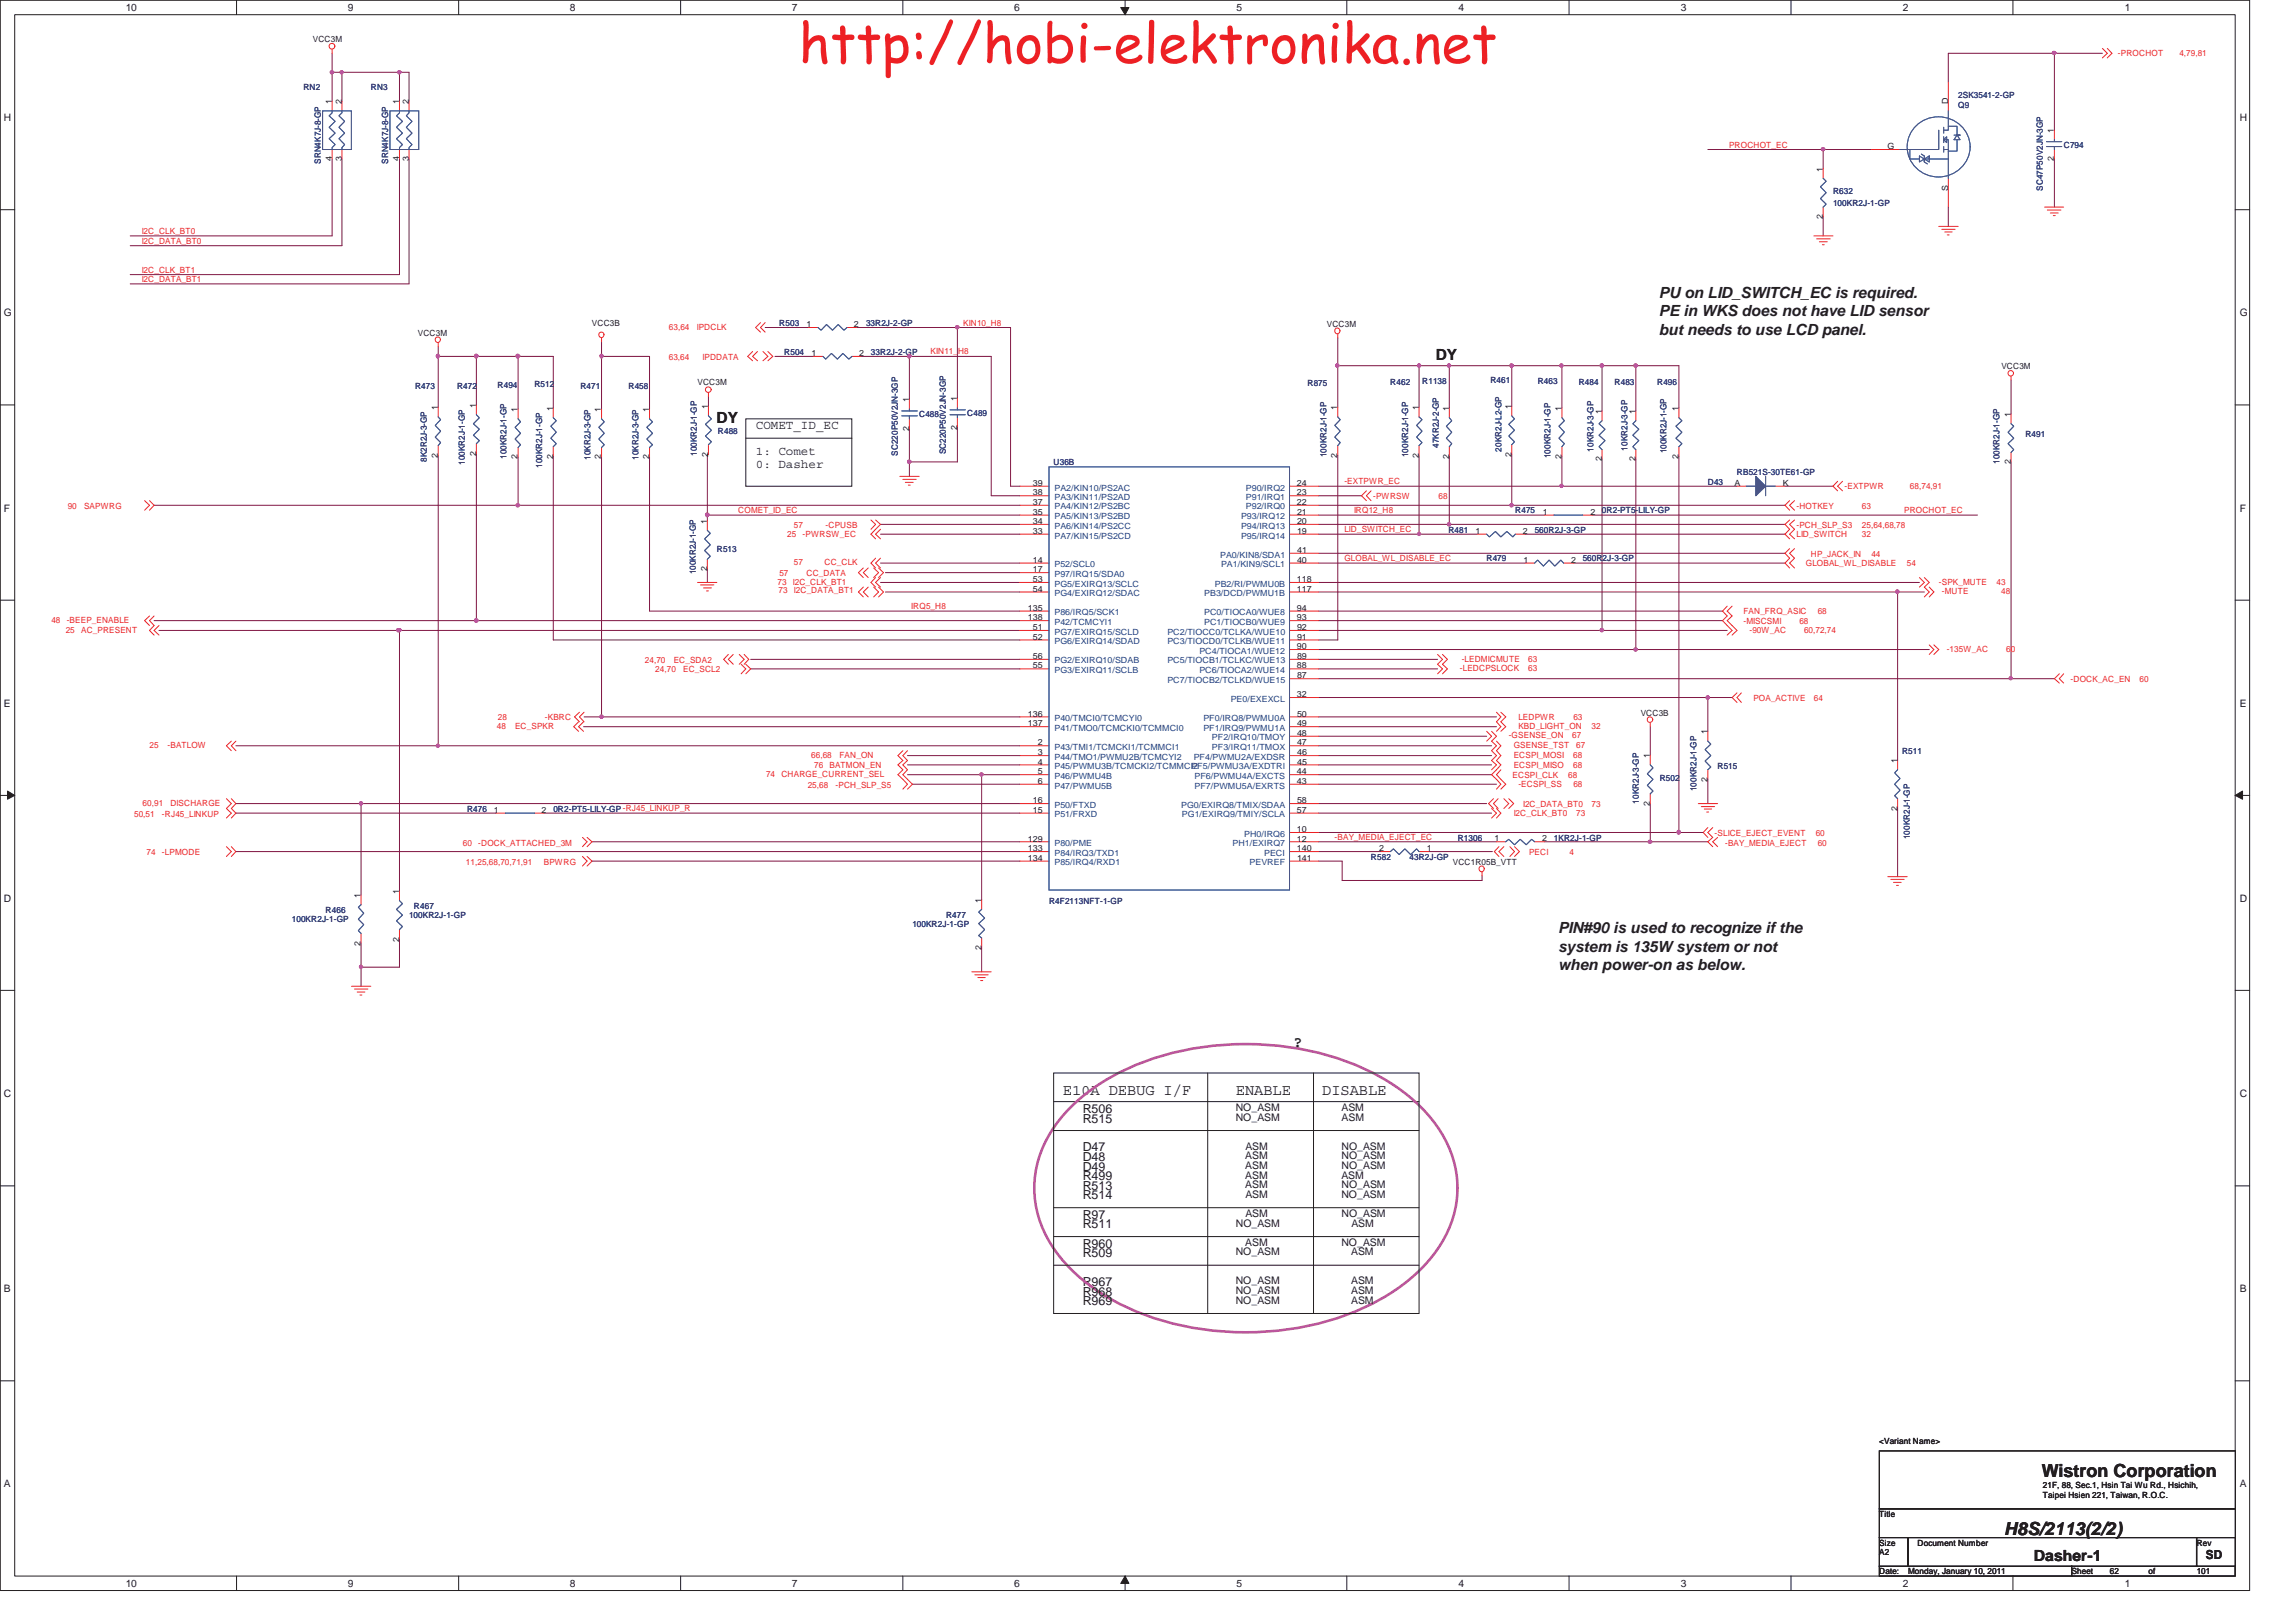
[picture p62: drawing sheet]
<svg xmlns="http://www.w3.org/2000/svg" width="297mm" height="210mm" viewBox="0 0 297 210" stroke-linecap="round" stroke-linejoin="round" font-family="sans-serif">
<defs><g id="words">
<text font-size="7.1" fill="#ed2024" x="103.3" y="8.1">http://hobi-elektronika.net</text>
<g font-size="2.3" fill="#231f20">
<text x="264.2" y="191.1">Wistron Corporation</text>
<text x="259.3" y="198.6">H8S/2113(2/2)</text>
</g>
<g font-size="2" fill="#231f20">
<text x="214.6" y="38.6">PU on LID_SWITCH_EC is required.</text>
<text x="214.6" y="40.9">PE in WKS does not have LID sensor</text>
<text x="185.7" y="46.6">DY</text>
<text x="214.6" y="43.3">but needs to use LCD panel.</text>
<text x="92.7" y="54.8">DY</text>
<text x="201.6" y="120.8">PIN#90 is used to recognize if the</text>
<text x="201.6" y="123.1">system is 135W system or not</text>
<text x="201.6" y="125.5">when power-on as below.</text>
<text x="167.4" y="135.5">?</text>
<text x="137.5" y="141.6">E10A DEBUG I/F</text>
<text x="159.9" y="141.6">ENABLE</text>
<text x="171.1" y="141.6">DISABLE</text>
<text x="263.1" y="202">Dasher-1</text>
</g>
<g font-size="1.6" fill="#231f20">
<text x="97.8" y="55.5">COMET_ID_EC</text>
<text x="97.8" y="58.8">1: Comet</text>
<text x="97.8" y="60.5">0: Dasher</text>
<text x="140.1" y="144">R506</text>
<text x="140.1" y="145.2">R515</text>
<text x="140.1" y="149">D47</text>
<text x="140.1" y="150.2">D48</text>
<text x="140.1" y="151.5">D49</text>
<text x="140.1" y="152.7">R499</text>
<text x="140.1" y="153.9">R513</text>
<text x="140.1" y="155.2">R514</text>
<text x="140.1" y="157.7">R97</text>
<text x="140.1" y="158.9">R511</text>
<text x="140.1" y="161.4">R960</text>
<text x="140.1" y="162.6">R509</text>
<text x="140.1" y="166.4">R967</text>
<text x="140.1" y="167.7">R968</text>
<text x="140.1" y="168.9">R969</text>
<text x="285.4" y="201.7">SD</text>
</g>
<g font-size="1.4" fill="#231f20">
<text x="159.9" y="143.8">NO_ASM</text>
<text x="173.6" y="143.8">ASM</text>
<text x="159.9" y="145">NO_ASM</text>
<text x="161.1" y="150">ASM</text>
<text x="161.1" y="148.8">ASM</text>
<text x="173.6" y="148.8">NO_ASM</text>
<text x="173.6" y="145">ASM</text>
<text x="173.6" y="150">NO_ASM</text>
<text x="161.1" y="151.3">ASM</text>
<text x="161.1" y="152.5">ASM</text>
<text x="161.1" y="153.7">ASM</text>
<text x="161.1" y="155">ASM</text>
<text x="173.5" y="152.5">ASM</text>
<text x="173.5" y="155">NO_ASM</text>
<text x="173.6" y="151.3">NO_ASM</text>
<text x="173.6" y="153.7">NO_ASM</text>
<text x="159.9" y="158.7">NO_ASM</text>
<text x="161.1" y="161.2">ASM</text>
<text x="161.1" y="157.5">ASM</text>
<text x="173.5" y="161.2">NO_ASM</text>
<text x="173.6" y="157.5">NO_ASM</text>
<text x="174.8" y="158.7">ASM</text>
<text x="159.9" y="162.4">NO_ASM</text>
<text x="159.9" y="166.1">NO_ASM</text>
<text x="159.9" y="167.4">NO_ASM</text>
<text x="174.8" y="167.4">ASM</text>
<text x="174.8" y="166.2">ASM</text>
<text x="174.8" y="162.4">ASM</text>
<text x="159.9" y="168.7">NO_ASM</text>
<text x="174.8" y="168.7">ASM</text>
</g>
<g font-size="1.3" fill="#231f20">
<text x="16.3" y="1.4">10</text>
<text x="45" y="1.4">9</text>
<text x="73.7" y="1.4">8</text>
<text x="102.4" y="1.4">7</text>
<text x="131.2" y="1.4">6</text>
<text x="160" y="1.4">5</text>
<text x="188.7" y="1.4">4</text>
<text x="217.5" y="1.4">3</text>
<text x="246.2" y="1.4">2</text>
<text x="274.9" y="1.4">1</text>
<text x=".5" y="15.7">H</text>
<text x="289.8" y="15.7">H</text>
<text x=".5" y="40.9">G</text>
<text x="289.8" y="40.9">G</text>
<text x=".5" y="66.2">F</text>
<text x="289.8" y="66.2">F</text>
<text x=".5" y="91.4">E</text>
<text x="289.8" y="91.4">E</text>
<text x=".5" y="116.7">D</text>
<text x="289.8" y="116.7">D</text>
<text x=".5" y="141.9">C</text>
<text x="289.8" y="141.9">C</text>
<text x=".5" y="167.2">B</text>
<text x="289.8" y="167.2">B</text>
<text x=".5" y="192.4">A</text>
<text x="289.8" y="192.4">A</text>
<text x="16.3" y="205.3">10</text>
<text x="45" y="205.3">9</text>
<text x="73.7" y="205.3">8</text>
<text x="102.4" y="205.3">7</text>
<text x="131.2" y="205.3">6</text>
<text x="160" y="205.3">5</text>
<text x="188.7" y="205.3">4</text>
<text x="217.5" y="205.3">3</text>
<text x="246.2" y="205.3">2</text>
<text x="274.9" y="205.3">1</text>
</g>
<g font-size="1.1" fill="#231f20">
<text x="40.5" y="5.5">VCC3M</text>
<text x="42.9" y="13.5" transform="rotate(-90 42.9 13.5)">1</text>
<text x="44.2" y="13.5" transform="rotate(-90 44.2 13.5)">2</text>
<text x="51.6" y="13.5" transform="rotate(-90 51.6 13.5)">1</text>
<text x="52.9" y="13.5" transform="rotate(-90 52.9 13.5)">2</text>
<text x="252" y="13.5" transform="rotate(-90 252 13.5)">D</text>
<text x="265.7" y="17.2" transform="rotate(-90 265.7 17.2)">1</text>
<text x="42.9" y="20.9" transform="rotate(-90 42.9 20.9)">4</text>
<text x="44.2" y="20.9" transform="rotate(-90 44.2 20.9)">3</text>
<text x="51.6" y="20.9" transform="rotate(-90 51.6 20.9)">4</text>
<text x="52.9" y="20.9" transform="rotate(-90 52.9 20.9)">3</text>
<text x="235.8" y="22.2" transform="rotate(-90 235.8 22.2)">1</text>
<text x="244.2" y="19.3">G</text>
<text x="265.7" y="20.9" transform="rotate(-90 265.7 20.9)">2</text>
<text x="235.8" y="28.3" transform="rotate(-90 235.8 28.3)">2</text>
<text x="252" y="24.7" transform="rotate(-90 252 24.7)">S</text>
<text x="54.1" y="43.4">VCC3M</text>
<text x="76.6" y="42.2">VCC3B</text>
<text x="104.4" y="42.3">1</text>
<text x="105" y="46">1</text>
<text x="110.5" y="42.3">2</text>
<text x="111.1" y="46">2</text>
<text x="171.7" y="42.3">VCC3M</text>
<text x="258.9" y="47.7">VCC3M</text>
<text x="56.7" y="53.1" transform="rotate(-90 56.7 53.1)">1</text>
<text x="61.6" y="52.8" transform="rotate(-90 61.6 52.8)">1</text>
<text x="67" y="53.3" transform="rotate(-90 67 53.3)">1</text>
<text x="71.5" y="53.2" transform="rotate(-90 71.5 53.2)">1</text>
<text x="77.8" y="53.3" transform="rotate(-90 77.8 53.3)">1</text>
<text x="84" y="53.3" transform="rotate(-90 84 53.3)">1</text>
<text x="90.2" y="49.9">VCC3M</text>
<text x="91.6" y="53" transform="rotate(-90 91.6 53)">1</text>
<text x="117.6" y="52" transform="rotate(-90 117.6 52)">1</text>
<text x="123.8" y="51.9" transform="rotate(-90 123.8 51.9)">1</text>
<text x="173" y="53.1" transform="rotate(-90 173 53.1)">1</text>
<text x="183.6" y="53.1" transform="rotate(-90 183.6 53.1)">1</text>
<text x="187.5" y="53.2" transform="rotate(-90 187.5 53.2)">1</text>
<text x="195.5" y="53" transform="rotate(-90 195.5 53)">1</text>
<text x="202" y="53.2" transform="rotate(-90 202 53.2)">1</text>
<text x="207.2" y="53.6" transform="rotate(-90 207.2 53.6)">1</text>
<text x="211.6" y="53.6" transform="rotate(-90 211.6 53.6)">1</text>
<text x="217.2" y="53.2" transform="rotate(-90 217.2 53.2)">1</text>
<text x="260.1" y="54" transform="rotate(-90 260.1 54)">1</text>
<text x="56.7" y="59.2" transform="rotate(-90 56.7 59.2)">2</text>
<text x="61.6" y="58.9" transform="rotate(-90 61.6 58.9)">2</text>
<text x="67" y="59.4" transform="rotate(-90 67 59.4)">2</text>
<text x="71.5" y="59.3" transform="rotate(-90 71.5 59.3)">2</text>
<text x="77.8" y="59.4" transform="rotate(-90 77.8 59.4)">2</text>
<text x="84" y="59.4" transform="rotate(-90 84 59.4)">2</text>
<text x="91.6" y="59.1" transform="rotate(-90 91.6 59.1)">2</text>
<text x="117.6" y="55.7" transform="rotate(-90 117.6 55.7)">2</text>
<text x="123.8" y="55.6" transform="rotate(-90 123.8 55.6)">2</text>
<text x="173" y="59.2" transform="rotate(-90 173 59.2)">2</text>
<text x="183.6" y="59.2" transform="rotate(-90 183.6 59.2)">2</text>
<text x="187.5" y="59.3" transform="rotate(-90 187.5 59.3)">2</text>
<text x="195.5" y="59.1" transform="rotate(-90 195.5 59.1)">2</text>
<text x="202" y="59.3" transform="rotate(-90 202 59.3)">2</text>
<text x="207.2" y="59.7" transform="rotate(-90 207.2 59.7)">2</text>
<text x="211.6" y="59.7" transform="rotate(-90 211.6 59.7)">2</text>
<text x="217.2" y="59.3" transform="rotate(-90 217.2 59.3)">2</text>
<text x="133.6" y="62.9">39</text>
<text x="133.6" y="64.1">38</text>
<text x="133.6" y="65.3">37</text>
<text x="167.8" y="62.9">24</text>
<text x="167.8" y="64.1">23</text>
<text x="167.8" y="65.3">22</text>
<text x="224.4" y="62.9">A</text>
<text x="230.6" y="62.9">K</text>
<text x="260.1" y="60.1" transform="rotate(-90 260.1 60.1)">2</text>
<text x="91.5" y="67.8" transform="rotate(-90 91.5 67.8)">1</text>
<text x="133.6" y="66.6">35</text>
<text x="133.6" y="67.8">34</text>
<text x="133.6" y="69.1">33</text>
<text x="167.8" y="66.6">21</text>
<text x="167.8" y="67.8">20</text>
<text x="167.8" y="69.1">19</text>
<text x="167.8" y="71.6">41</text>
<text x="190.9" y="69.1">1</text>
<text x="197" y="69.1">2</text>
<text x="199.6" y="66.6">1</text>
<text x="205.8" y="66.6">2</text>
<text x="91.5" y="73.9" transform="rotate(-90 91.5 73.9)">2</text>
<text x="133.6" y="72.8">14</text>
<text x="133.6" y="74">17</text>
<text x="133.6" y="75.3">53</text>
<text x="133.6" y="76.5">54</text>
<text x="167.8" y="76.5">117</text>
<text x="167.8" y="75.3">118</text>
<text x="167.8" y="72.8">40</text>
<text x="197.1" y="72.8">1</text>
<text x="203.2" y="72.8">2</text>
<text x="133" y="79">135</text>
<text x="133" y="80.3">138</text>
<text x="133.6" y="81.5">51</text>
<text x="133.6" y="82.8">52</text>
<text x="167.8" y="79">94</text>
<text x="167.8" y="80.3">93</text>
<text x="167.8" y="84">90</text>
<text x="167.8" y="81.5">92</text>
<text x="167.8" y="82.8">91</text>
<text x="133.6" y="85.2">56</text>
<text x="133.6" y="86.5">55</text>
<text x="167.8" y="86.5">88</text>
<text x="167.8" y="85.2">89</text>
<text x="167.8" y="87.7">87</text>
<text x="133" y="92.7">136</text>
<text x="133" y="94">137</text>
<text x="167.8" y="90.2">32</text>
<text x="167.8" y="92.7">50</text>
<text x="167.8" y="94">49</text>
<text x="167.8" y="95.2">48</text>
<text x="212.3" y="92.6">VCC3B</text>
<text x="220.9" y="95" transform="rotate(-90 220.9 95)">1</text>
<text x="134.3" y="96.4">2</text>
<text x="134.3" y="97.7">3</text>
<text x="134.3" y="98.9">4</text>
<text x="134.3" y="100.2">5</text>
<text x="134.3" y="101.4">6</text>
<text x="167.8" y="100.2">44</text>
<text x="167.8" y="101.4">43</text>
<text x="167.8" y="96.4">47</text>
<text x="167.8" y="98.9">45</text>
<text x="167.8" y="97.7">46</text>
<text x="213.4" y="98.1" transform="rotate(-90 213.4 98.1)">1</text>
<text x="220.9" y="101.2" transform="rotate(-90 220.9 101.2)">2</text>
<text x="245.5" y="98.7" transform="rotate(-90 245.5 98.7)">1</text>
<text x="63.9" y="105.2">1</text>
<text x="70" y="105.2">2</text>
<text x="133.6" y="103.9">16</text>
<text x="133.6" y="105.1">15</text>
<text x="167.8" y="107.6">10</text>
<text x="167.8" y="105.1">57</text>
<text x="167.8" y="103.9">58</text>
<text x="213.4" y="104.3" transform="rotate(-90 213.4 104.3)">2</text>
<text x="245.5" y="104.9" transform="rotate(-90 245.5 104.9)">2</text>
<text x="133" y="108.9">129</text>
<text x="133" y="110.1">133</text>
<text x="133" y="111.4">134</text>
<text x="167.8" y="110.1">140</text>
<text x="167.8" y="108.9">12</text>
<text x="167.8" y="111.4">141</text>
<text x="178.4" y="110.1">2</text>
<text x="184.6" y="110.1">1</text>
<text x="188" y="111.9">VCC1R05B_VTT</text>
<text x="193.4" y="108.9">1</text>
<text x="199.5" y="108.9">2</text>
<text x="46.6" y="116.2" transform="rotate(-90 46.6 116.2)">1</text>
<text x="51.6" y="115.7" transform="rotate(-90 51.6 115.7)">1</text>
<text x="127" y="116.8" transform="rotate(-90 127 116.8)">1</text>
<text x="46.6" y="122.4" transform="rotate(-90 46.6 122.4)">2</text>
<text x="51.6" y="121.8" transform="rotate(-90 51.6 121.8)">2</text>
<text x="127" y="123" transform="rotate(-90 127 123)">2</text>
<text x="243.1" y="186.9">&lt;Variant Name&gt;</text>
<text x="243.1" y="196.3">Title</text>
<text x="264.3" y="192.5">21F, 88, Sec.1, Hsin Tai Wu Rd., Hsichih,</text>
<text x="264.3" y="193.9">Taipei Hsien 221, Taiwan, R.O.C.</text>
<text x="243.1" y="200">Size</text>
<text x="243.1" y="203.7">Date:</text>
<text x="243.1" y="201.2">A2</text>
<text x="246.9" y="203.7">Monday, January 10, 2011</text>
<text x="248.1" y="200">Document Number</text>
<text x="268" y="203.7">Sheet</text>
<text x="273" y="203.7">62</text>
<text x="278" y="203.7">of</text>
<text x="284.2" y="200">Rev</text>
<text x="284.2" y="203.7">101</text>
</g>
<g font-size="1.1" fill="#2d2d72">
<text x="39.3" y="11.7">RN2</text>
<text x="48" y="11.7">RN3</text>
<text x="253.3" y="13.9">Q9</text>
<text x="253.3" y="12.7">2SK3541-2-GP</text>
<text x="41.5" y="21.2" transform="rotate(-90 41.5 21.2)">SRN4K7J-8-GP</text>
<text x="50.2" y="21.2" transform="rotate(-90 50.2 21.2)">SRN4K7J-8-GP</text>
<text x="267" y="19.1">C794</text>
<text x="237.1" y="25.1">R632</text>
<text x="237.1" y="26.6">100KR2J-1-GP</text>
<text x="264.3" y="24.7" transform="rotate(-90 264.3 24.7)">SC47P50V2JN-3GP</text>
<text x="100.8" y="42.2">R503</text>
<text x="101.5" y="45.9">R504</text>
<text x="112" y="42.2">33R2J-2-GP</text>
<text x="112.7" y="45.9">33R2J-2-GP</text>
<text x="53.7" y="50.4">R473</text>
<text x="59.1" y="50.4">R472</text>
<text x="64.4" y="50.2">R494</text>
<text x="69.1" y="50.1">R512</text>
<text x="75.1" y="50.4">R471</text>
<text x="81.3" y="50.4">R458</text>
<text x="118.9" y="54">C488</text>
<text x="125.1" y="53.8">C489</text>
<text x="169.2" y="50">R875</text>
<text x="179.9" y="49.9">R462</text>
<text x="184" y="49.7">R1138</text>
<text x="192.8" y="49.5">R461</text>
<text x="198.9" y="49.7">R463</text>
<text x="204.2" y="49.9">R484</text>
<text x="208.9" y="49.9">R483</text>
<text x="214.4" y="49.9">R496</text>
<text x="55.2" y="59.8" transform="rotate(-90 55.2 59.8)">8K2R2J-3-GP</text>
<text x="65.5" y="59.4" transform="rotate(-90 65.5 59.4)">100KR2J-1-GP</text>
<text x="76.4" y="59.5" transform="rotate(-90 76.4 59.5)">10KR2J-3-GP</text>
<text x="82.6" y="59.5" transform="rotate(-90 82.6 59.5)">10KR2J-3-GP</text>
<text x="90.2" y="59" transform="rotate(-90 90.2 59)">100KR2J-1-GP</text>
<text x="92.9" y="56.1">R488</text>
<text x="116.2" y="58.9" transform="rotate(-90 116.2 58.9)">SC220P50V2JN-3GP</text>
<text x="122.4" y="58.8" transform="rotate(-90 122.4 58.8)">SC220P50V2JN-3GP</text>
<text x="171.6" y="59.1" transform="rotate(-90 171.6 59.1)">100KR2J-1-GP</text>
<text x="182.2" y="59.1" transform="rotate(-90 182.2 59.1)">100KR2J-1-GP</text>
<text x="186.1" y="57.9" transform="rotate(-90 186.1 57.9)">47KR2J-2-GP</text>
<text x="194.2" y="58.4" transform="rotate(-90 194.2 58.4)">20KR2J-L2-GP</text>
<text x="200.6" y="59.3" transform="rotate(-90 200.6 59.3)">100KR2J-1-GP</text>
<text x="206.2" y="58.4" transform="rotate(-90 206.2 58.4)">10KR2J-3-GP</text>
<text x="210.5" y="58.3" transform="rotate(-90 210.5 58.3)">10KR2J-3-GP</text>
<text x="215.6" y="58.7" transform="rotate(-90 215.6 58.7)">100KR2J-1-GP</text>
<text x="262" y="56.5">R491</text>
<text x="60.1" y="60.2" transform="rotate(-90 60.1 60.2)">100KR2J-1-GP</text>
<text x="70.1" y="60.5" transform="rotate(-90 70.1 60.5)">100KR2J-1-GP</text>
<text x="136.3" y="60.2">U36B</text>
<text x="220.9" y="62.7">D43</text>
<text x="224.7" y="61.5">RB521S-30TE61-GP</text>
<text x="258.7" y="60" transform="rotate(-90 258.7 60)">100KR2J-1-GP</text>
<text x="92.7" y="71.4">R513</text>
<text x="187.4" y="68.9">R481</text>
<text x="196" y="66.4">R475</text>
<text x="198.6" y="68.9">560R2J-3-GP</text>
<text x="207.2" y="66.4">0R2-PT5-LILY-GP</text>
<text x="90" y="74.3" transform="rotate(-90 90 74.3)">100KR2J-1-GP</text>
<text x="192.3" y="72.6">R479</text>
<text x="204.8" y="72.6">560R2J-3-GP</text>
<text x="214.7" y="101">R502</text>
<text x="222.2" y="99.5">R515</text>
<text x="246.1" y="97.5">R511</text>
<text x="60.4" y="105">R476</text>
<text x="71.6" y="105">0R2-PT5-LILY-GP -RJ45_LINKUP_R</text>
<text x="212" y="104" transform="rotate(-90 212 104)">10KR2J-3-GP</text>
<text x="219.5" y="102.3" transform="rotate(-90 219.5 102.3)">100KR2J-1-GP</text>
<text x="177.4" y="111.2">R582</text>
<text x="182.4" y="111.2">43R2J-GP</text>
<text x="188.6" y="108.8">R1306</text>
<text x="201" y="108.8">1KR2J-1-GP</text>
<text x="247.1" y="108.6" transform="rotate(-90 247.1 108.6)">100KR2J-1-GP</text>
<text x="37.8" y="119.3">100KR2J-1-GP</text>
<text x="42.1" y="118.1">R466</text>
<text x="52.9" y="118.8">100KR2J-1-GP</text>
<text x="53.6" y="117.6">R467</text>
<text x="118" y="120">100KR2J-1-GP</text>
<text x="122.4" y="118.7">R477</text>
<text x="135.7" y="116.9">R4F2113NFT-1-GP</text>
</g>
<g font-size="1.1" fill="#ec2426">
<text x="274" y="7.2">-PROCHOT</text>
<text x="282" y="7.2">4,79,81</text>
<text x="223.7" y="19.1">PROCHOT_EC</text>
<text x="18.3" y="30.3">I2C_CLK_BT0</text>
<text x="18.3" y="31.5">I2C_DATA_BT0</text>
<text x="18.3" y="35.3">I2C_CLK_BT1</text>
<text x="18.3" y="36.5">I2C_DATA_BT1</text>
<text x="86.5" y="46.5">63,64</text>
<text x="86.5" y="42.7">63,64</text>
<text x="90.1" y="42.7">IPDCLK</text>
<text x="90.9" y="46.5">IPDDATA</text>
<text x="120.4" y="45.8">KIN11_H8</text>
<text x="124.6" y="42.1">KIN10_H8</text>
<text x="8.8" y="65.8">90</text>
<text x="10.9" y="65.8">SAPWRG</text>
<text x="173.9" y="62.7">-EXTPWR_EC</text>
<text x="177.6" y="64.6">-PWRSW</text>
<text x="186.1" y="64.6">68</text>
<text x="232.4" y="65.8">-HOTKEY</text>
<text x="238.6" y="63.3">-EXTPWR</text>
<text x="240.9" y="65.8">63</text>
<text x="247.1" y="63.3">68,74,91</text>
<text x="95.5" y="66.4">COMET_ID_EC</text>
<text x="101.8" y="69.4">25</text>
<text x="102.7" y="68.3">57</text>
<text x="103.8" y="69.4">-PWRSW_EC</text>
<text x="106.8" y="68.3">-CPUSB</text>
<text x="173.9" y="68.9">LID_SWITCH_EC</text>
<text x="175.2" y="66.4">IRQ12_H8</text>
<text x="232.4" y="69.5">LID_SWITCH</text>
<text x="232.4" y="68.3">-PCH_SLP_S3</text>
<text x="240.9" y="68.3">25,64,68,78</text>
<text x="240.9" y="69.5">32</text>
<text x="246.3" y="66.4">PROCHOT_EC</text>
<text x="100.6" y="75.6">73</text>
<text x="100.7" y="76.7">73</text>
<text x="100.8" y="74.5">57</text>
<text x="102.6" y="75.6">I2C_CLK_BT1</text>
<text x="102.7" y="73.1">57</text>
<text x="102.7" y="76.7">I2C_DATA_BT1</text>
<text x="104.3" y="74.5">CC_DATA</text>
<text x="106.7" y="73.1">CC_CLK</text>
<text x="173.9" y="72.6">GLOBAL_WL_DISABLE_EC</text>
<text x="233.6" y="73.3">GLOBAL_WL_DISABLE</text>
<text x="234.3" y="72">HP_JACK_IN</text>
<text x="242.1" y="72">44</text>
<text x="246.7" y="73.3">54</text>
<text x="250.8" y="75.6">-SPK_MUTE</text>
<text x="251.2" y="76.9">-MUTE</text>
<text x="258.3" y="75.6">43</text>
<text x="258.9" y="76.9">48</text>
<text x="6.6" y="80.6">48</text>
<text x="8.5" y="81.9">25</text>
<text x="8.6" y="80.6">-BEEP_ENABLE</text>
<text x="10.5" y="81.9">AC_PRESENT</text>
<text x="117.9" y="78.8">IRQ5_H8</text>
<text x="225.5" y="80.8">-MISCSMI</text>
<text x="225.5" y="79.5">FAN_FRQ_ASIC</text>
<text x="226.3" y="81.9">-90W_AC</text>
<text x="232.8" y="80.8">68</text>
<text x="233.4" y="81.9">60,72,74</text>
<text x="235.2" y="79.5">68</text>
<text x="83.4" y="85.7">24,70</text>
<text x="84.8" y="87">24,70</text>
<text x="87.2" y="85.7">EC_SDA2</text>
<text x="88.4" y="87">EC_SCL2</text>
<text x="188.9" y="86.9">-LEDCPSLOCK</text>
<text x="189.1" y="85.6">-LEDMICMUTE</text>
<text x="197.7" y="85.6">63</text>
<text x="197.7" y="86.9">63</text>
<text x="251.9" y="84.4">-135W_AC</text>
<text x="259.6" y="84.4">60</text>
<text x="267.9" y="88.2">-DOCK_AC_EN</text>
<text x="276.8" y="88.2">60</text>
<text x="64.3" y="94.3">48</text>
<text x="64.4" y="93.1">28</text>
<text x="66.6" y="94.3">EC_SPKR</text>
<text x="70.5" y="93.1">-KBRC</text>
<text x="195.2" y="95.5">-GSENSE_ON</text>
<text x="196.4" y="93.1">LEDPWR</text>
<text x="196.4" y="94.3">KBD_LIGHT_ON</text>
<text x="203.4" y="95.5">67</text>
<text x="203.5" y="93.1">63</text>
<text x="205.9" y="94.3">32</text>
<text x="226.8" y="90.7">POA_ACTIVE</text>
<text x="234.7" y="90.7">64</text>
<text x="19.3" y="96.8">25</text>
<text x="21.7" y="96.8">-BATLOW</text>
<text x="99.1" y="100.5">74</text>
<text x="101.1" y="100.5">CHARGE_CURRENT_SEL</text>
<text x="104.5" y="101.9">25,68</text>
<text x="105" y="98">66,68</text>
<text x="105.3" y="99.3">76</text>
<text x="107.3" y="99.3">BATMON_EN</text>
<text x="108.1" y="101.9">-PCH_SLP_S5</text>
<text x="108.6" y="98">FAN_ON</text>
<text x="195.7" y="100.7">ECSPI_CLK</text>
<text x="195.8" y="96.8">GSENSE_TST</text>
<text x="195.8" y="98">ECSPI_MOSI</text>
<text x="195.8" y="99.3">ECSPI_MISO</text>
<text x="196.4" y="101.8">-ECSPI_SS</text>
<text x="202.9" y="100.7">68</text>
<text x="203.5" y="98">68</text>
<text x="203.5" y="99.3">68</text>
<text x="203.5" y="101.8">68</text>
<text x="203.9" y="96.8">67</text>
<text x="17.4" y="105.7">50,51</text>
<text x="18.5" y="104.2">60,91</text>
<text x="21" y="105.7">-RJ45_LINKUP</text>
<text x="22.1" y="104.2">DISCHARGE</text>
<text x="195.8" y="105.5">I2C_CLK_BT0</text>
<text x="197" y="104.4">I2C_DATA_BT0</text>
<text x="203.9" y="105.5">73</text>
<text x="205.9" y="104.4">73</text>
<text x="19" y="110.6">74</text>
<text x="21" y="110.6">-LPMODE</text>
<text x="59.9" y="109.4">60</text>
<text x="60.3" y="111.9">11,25,68,70,71,91</text>
<text x="61.9" y="109.4">-DOCK_ATTACHED_3M</text>
<text x="70.4" y="111.9">BPWRG</text>
<text x="172.7" y="108.7">-BAY_MEDIA_EJECT_EC</text>
<text x="197.8" y="110.6">PECI</text>
<text x="203" y="110.6">4</text>
<text x="221.8" y="108.1">-SLICE_EJECT_EVENT</text>
<text x="223.2" y="109.4">-BAY_MEDIA_EJECT</text>
<text x="234.9" y="108.1">60</text>
<text x="235.2" y="109.4">60</text>
</g>
<g font-size="1.1" fill="#1d437e">
<text x="136.4" y="63.5">PA2/KIN10/PS2AC</text>
<text x="136.4" y="64.7">PA3/KIN11/PS2AD</text>
<text x="136.4" y="65.9">PA4/KIN12/PS2BC</text>
<text x="161.2" y="63.5">P90/IRQ2</text>
<text x="161.2" y="64.7">P91/IRQ1</text>
<text x="161.2" y="65.9">P92/IRQ0</text>
<text x="136.4" y="67.2">PA5/KIN13/PS2BD</text>
<text x="136.4" y="68.4">PA6/KIN14/PS2CC</text>
<text x="136.4" y="69.7">PA7/KIN15/PS2CD</text>
<text x="160.6" y="67.2">P93/IRQ12</text>
<text x="160.6" y="68.4">P94/IRQ13</text>
<text x="160.6" y="69.7">P95/IRQ14</text>
<text x="136.4" y="73.4">P52/SCL0</text>
<text x="136.4" y="74.6">P97/IRQ15/SDA0</text>
<text x="136.4" y="75.9">PG5/EXIRQ13/SCLC</text>
<text x="136.4" y="77.1">PG4/EXIRQ12/SDAC</text>
<text x="155.8" y="77.1">PB3/DCD/PWMU1B</text>
<text x="157.2" y="75.9">PB2/RI/PWMU0B</text>
<text x="157.9" y="72.1">PA0/KIN8/SDA1</text>
<text x="158" y="73.4">PA1/KIN9/SCL1</text>
<text x="136.4" y="79.6">P86/IRQ5/SCK1</text>
<text x="136.4" y="80.9">P42/TCMCYI1</text>
<text x="136.4" y="82.1">PG7/EXIRQ15/SCLD</text>
<text x="136.4" y="83.4">PG6/EXIRQ14/SDAD</text>
<text x="151" y="82.1">PC2/TIOCC0/TCLKA/WUE10</text>
<text x="151" y="83.4">PC3/TIOCD0/TCLKB/WUE11</text>
<text x="155.8" y="79.6">PC0/TIOCA0/WUE8</text>
<text x="155.8" y="80.9">PC1/TIOCB0/WUE9</text>
<text x="136.4" y="85.8">PG2/EXIRQ10/SDAB</text>
<text x="136.4" y="87.1">PG3/EXIRQ11/SCLB</text>
<text x="151" y="85.8">PC5/TIOCB1/TCLKC/WUE13</text>
<text x="151" y="88.3">PC7/TIOCB2/TCLKD/WUE15</text>
<text x="155.2" y="84.6">PC4/TIOCA1/WUE12</text>
<text x="155.2" y="87.1">PC6/TIOCA2/WUE14</text>
<text x="136.4" y="93.3">P40/TMCI0/TCMCYI0</text>
<text x="136.4" y="94.6">P41/TMO0/TCMCKI0/TCMMCI0</text>
<text x="155.7" y="93.3">PF0/IRQ8/PWMU0A</text>
<text x="155.7" y="94.6">PF1/IRQ9/PWMU1A</text>
<text x="156.8" y="95.8">PF2/IRQ10/TMOY</text>
<text x="159.2" y="90.8">PE0/EXEXCL</text>
<text x="136.4" y="97">P43/TMI1/TCMCKI1/TCMMCI1</text>
<text x="136.4" y="98.3">P44/TMO1/PWMU2B/TCMCYI2</text>
<text x="136.4" y="99.5">P45/PWMU3B/TCMCKI2/TCMMCI2</text>
<text x="136.4" y="100.8">P46/PWMU4B</text>
<text x="154.1" y="99.5">PF5/PWMU3A/EXDTRI</text>
<text x="154.4" y="98.3">PF4/PWMU2A/EXDSR</text>
<text x="154.5" y="100.8">PF6/PWMU4A/EXCTS</text>
<text x="156.8" y="97">PF3/IRQ11/TMOX</text>
<text x="136.4" y="102">P47/PWMU5B</text>
<text x="136.4" y="104.5">P50/FTXD</text>
<text x="136.4" y="105.7">P51/FRXD</text>
<text x="152.8" y="104.5">PG0/EXIRQ8/TMIX/SDAA</text>
<text x="152.9" y="105.7">PG1/EXIRQ9/TMIY/SCLA</text>
<text x="154.5" y="102">PF7/PWMU5A/EXRTS</text>
<text x="136.4" y="109.5">P80/PME</text>
<text x="136.4" y="110.7">P84/IRQ3/TXD1</text>
<text x="136.4" y="112">P85/IRQ4/RXD1</text>
<text x="159.4" y="109.5">PH1/EXIRQ7</text>
<text x="161" y="108.2">PH0/IRQ6</text>
<text x="161.7" y="112">PEVREF</text>
<text x="163.5" y="110.7">PECI</text>
</g>
</g></defs>
<path d="M0 0h291v205.8h-291zM1.9 1.9h287.3v202h-287.3z" fill="none" stroke="#231f20" stroke-width=".13"/>
<g fill="#fff">
<path d="M16.3 .3h1.4v1.4h-1.4z"/>
<path d="M16.3 204.1h1.4v1.5h-1.4z"/>
</g>
<path d="M30.6 0v1.9M30.6 203.9v1.9" fill="none" stroke="#231f20" stroke-width=".13"/>
<g fill="#fff">
<path d="M44.9 .3h.8v1.4h-.8z"/>
<path d="M44.9 204.1h.8v1.5h-.8z"/>
</g>
<path d="M59.3 0v1.9M59.3 203.9v1.9" fill="none" stroke="#231f20" stroke-width=".13"/>
<g fill="#fff">
<path d="M73.7 .3h.7v1.4h-.7z"/>
<path d="M73.7 204.1h.7v1.5h-.7z"/>
</g>
<path d="M88.1 0v1.9M88.1 203.9v1.9" fill="none" stroke="#231f20" stroke-width=".13"/>
<g fill="#fff">
<path d="M102.4 .3h.7v1.4h-.7z"/>
<path d="M102.4 204.1h.7v1.5h-.7z"/>
</g>
<path d="M116.8 0v1.9M116.8 203.9v1.9" fill="none" stroke="#231f20" stroke-width=".13"/>
<g fill="#fff">
<path d="M131.2 .3h.7v1.4h-.7z"/>
<path d="M131.2 204.1h.7v1.5h-.7z"/>
</g>
<path d="M145.6 0v1.9M145.6 203.9v1.9" fill="none" stroke="#231f20" stroke-width=".13"/>
<path d="M145 1h1.1l-.5 .9z" fill="#231f20"/>
<path d="M145 1h1.1l-.5 .9z" fill="none" stroke="#231f20" stroke-width=".13"/>
<path d="M145.6 203.9l.5 1h-1.1z" fill="#231f20"/>
<path d="M145.6 203.9l.5 1h-1.1z" fill="none" stroke="#231f20" stroke-width=".13"/>
<g fill="#fff">
<path d="M159.9 .3h.7v1.4h-.7z"/>
<path d="M159.9 204.1h.7v1.5h-.7z"/>
</g>
<path d="M174.2 0v1.9M174.2 203.9v1.9" fill="none" stroke="#231f20" stroke-width=".13"/>
<g fill="#fff">
<path d="M188.6 .3h.7v1.4h-.7z"/>
<path d="M188.6 204.1h.7v1.5h-.7z"/>
</g>
<path d="M203 0v1.9M203 203.9v1.9" fill="none" stroke="#231f20" stroke-width=".13"/>
<g fill="#fff">
<path d="M217.3 .3h.8v1.4h-.8z"/>
<path d="M217.3 204.1h.8v1.5h-.8z"/>
</g>
<path d="M231.7 0v1.9M231.7 203.9v1.9" fill="none" stroke="#231f20" stroke-width=".13"/>
<g fill="#fff">
<path d="M246 .3h.7v1.4h-.7z"/>
<path d="M246 204.1h.7v1.5h-.7z"/>
</g>
<path d="M260.4 0v1.9M260.4 203.9v1.9" fill="none" stroke="#231f20" stroke-width=".13"/>
<g fill="#fff">
<path d="M274.8 .3h.7v1.4h-.7z"/>
<path d="M274.8 204.1h.7v1.5h-.7z"/>
<path d="M.5 14.5h.9v1.5h-.9z"/>
<path d="M289.6 14.5h1v1.5h-1z"/>
<path d="M.5 39.8h1v1.4h-1z"/>
<path d="M289.6 39.8h1v1.4h-1z"/>
</g>
<path d="M0 27.1h1.9M289.2 27.1h1.8" fill="none" stroke="#231f20" stroke-width=".13"/>
<g fill="#fff">
<path d="M.5 65h.8v1.5h-.8z"/>
<path d="M289.6 65h.8v1.5h-.8z"/>
</g>
<path d="M0 52.4h1.9M289.2 52.4h1.8" fill="none" stroke="#231f20" stroke-width=".13"/>
<g fill="#fff">
<path d="M.5 90.2h.9v1.5h-.9z"/>
<path d="M289.6 90.2h.9v1.5h-.9z"/>
</g>
<path d="M0 77.6h1.9M289.2 77.6h1.8" fill="none" stroke="#231f20" stroke-width=".13"/>
<g fill="#fff">
<path d="M.5 115.5h.9v1.5h-.9z"/>
<path d="M289.6 115.5h1v1.5h-1z"/>
</g>
<path d="M0 102.9h1.9M289.2 102.9h1.8" fill="none" stroke="#231f20" stroke-width=".13"/>
<path d="M1 102.3l.9 .6-.9 .5z" fill="#231f20"/>
<path d="M1 102.3l.9 .6-.9 .5z" fill="none" stroke="#231f20" stroke-width=".13"/>
<path d="M289.2 102.9l.9-.6v1.1z" fill="#231f20"/>
<path d="M289.2 102.9l.9-.6v1.1z" fill="none" stroke="#231f20" stroke-width=".13"/>
<g fill="#fff">
<path d="M.5 140.8h.9v1.4h-.9z"/>
<path d="M289.6 140.8h1v1.4h-1z"/>
</g>
<path d="M0 128.1h1.9M289.2 128.1h1.8" fill="none" stroke="#231f20" stroke-width=".13"/>
<g fill="#fff">
<path d="M.5 166h.9v1.5h-.9z"/>
<path d="M289.6 166h.9v1.5h-.9z"/>
</g>
<path d="M0 153.4h1.9M289.2 153.4h1.8" fill="none" stroke="#231f20" stroke-width=".13"/>
<g fill="#fff">
<path d="M.5 191.2h.8v1.5h-.8z"/>
<path d="M289.6 191.2h.8v1.5h-.8z"/>
</g>
<path d="M0 178.7h1.9M289.2 178.7h1.8" fill="none" stroke="#231f20" stroke-width=".13"/>
<path d="M211.6 84h38" fill="none" stroke="#7f1542" stroke-width=".13"/>
<path d="M211.4 83.9h.4v.1l-.2 .2h-.2z" fill-rule="evenodd" fill="#b8529f"/>
<path d="M211.4 83.9h.4v.1l-.2 .2h-.2z" fill="none" stroke="#b8529f" stroke-width=".13"/>
<path d="M67 59.1v6.3M77.8 59.1v33.6M183.6 58.9v10.2h-13M195.6 47.3v5.3M113.9 75.4h18M170.6 84h41M30.5 104h16.2" fill="none" stroke="#7f1542" stroke-width=".13"/>
<path d="M195.4 47.1h.1h.2l.1 .2-.1 .2h-.2h-.1z" fill-rule="evenodd" fill="#b8529f"/>
<path d="M195.4 47.1h.1h.2l.1 .2-.1 .2h-.2h-.1z" fill="none" stroke="#b8529f" stroke-width=".13"/>
<path d="M187.5 47.3h8.1" fill="none" stroke="#7f1542" stroke-width=".13"/>
<path d="M187.3 47.1h.2h.1l.1 .2-.1 .2h-.1h-.2z" fill-rule="evenodd" fill="#b8529f"/>
<path d="M187.3 47.1h.2h.1l.1 .2-.1 .2h-.1h-.2z" fill="none" stroke="#b8529f" stroke-width=".13"/>
<path d="M77.8 46.1v6.8M75.6 92.7h2.2" fill="none" stroke="#7f1542" stroke-width=".13"/>
<path d="M77.7 45.9l.1-.1 .2 .2-.2 .3-.1-.1z" fill-rule="evenodd" fill="#b8529f"/>
<path d="M77.7 45.9l.1-.1 .2 .2-.2 .3-.1-.1z" fill="none" stroke="#b8529f" stroke-width=".13"/>
<path d="M170.6 79.1h52.2M170.6 80.3h52.2M220.9 90.2h3.2M170.6 105.2h22.4M170.6 104h21.7" fill="none" stroke="#7f1542" stroke-width=".13"/>
<path d="M220.8 90.1l.1-.1 .2 .1 .1 .1-.1 .2-.2 .1-.1-.1z" fill-rule="evenodd" fill="#b8529f"/>
<path d="M220.8 90.1l.1-.1 .2 .1 .1 .1-.1 .2-.2 .1-.1-.1z" fill="none" stroke="#b8529f" stroke-width=".13"/>
<path d="M220.9 90.2v4.4" fill="none" stroke="#7f1542" stroke-width=".13"/>
<path d="M220.8 90.1l.1-.1 .2 .1 .1 .1-.1 .2-.2 .1-.1-.1z" fill-rule="evenodd" fill="#b8529f"/>
<path d="M220.8 90.1l.1-.1 .2 .1 .1 .1-.1 .2-.2 .1-.1-.1z" fill="none" stroke="#b8529f" stroke-width=".13"/>
<path d="M117.7 59.8h6.2M123.9 42.4v9.1M91.5 66.6v.7M91.5 73.6v1.8M220.9 100.8v3.2" fill="none" stroke="#7f1542" stroke-width=".13"/>
<path d="M123.7 42.2h.3l.1 .1-.1 .2h-.2h-.1z" fill-rule="evenodd" fill="#b8529f"/>
<path d="M123.7 42.2h.3l.1 .1-.1 .2h-.2h-.1z" fill="none" stroke="#b8529f" stroke-width=".13"/>
<path d="M110.8 42.4h13.1M117.7 55.4v4.4M123.9 55.3v4.5" fill="none" stroke="#7f1542" stroke-width=".13"/>
<path d="M117.5 59.6h.3l.1 .1-.1 .2-.2 .1-.1-.1z" fill-rule="evenodd" fill="#b8529f"/>
<path d="M117.5 59.6h.3l.1 .1-.1 .2-.2 .1-.1-.1z" fill="none" stroke="#b8529f" stroke-width=".13"/>
<path d="M99 42.4h5.6M100.3 46.1h4.9M123.9 42.4h6.8M128.2 46.1h-10.5v5.6" fill="none" stroke="#7f1542" stroke-width=".13"/>
<path d="M117.5 45.9l.1-.1 .2 .1 .1 .1-.2 .3-.2-.1z" fill-rule="evenodd" fill="#b8529f"/>
<path d="M117.5 45.9l.1-.1 .2 .1 .1 .1-.2 .3-.2-.1z" fill="none" stroke="#b8529f" stroke-width=".13"/>
<g fill="none" stroke="#7f1542" stroke-width=".13">
<path d="M67 46.1h-10.3M77.8 44.2v1.9h6.2M111.4 46.1h6.3M117.7 59.8v1.8M97.1 86.5h34.8M117.4 97.8h14.5M117.4 99h14.5M170.6 86.5h15.4M170.6 85.3h15.4M30.5 110.2h101.4M118 101.5h13.9M127 100.2h4.9"/>
<path d="M131.9 104h-85.2v11.8"/>
</g>
<path d="M46.5 103.8h.3l.1 .1-.2 .3-.2-.1z" fill-rule="evenodd" fill="#b8529f"/>
<path d="M46.5 103.8h.3l.1 .1-.2 .3-.2-.1z" fill="none" stroke="#b8529f" stroke-width=".13"/>
<path d="M46.7 125.1v2.5" fill="none" stroke="#7f1542" stroke-width=".13"/>
<path d="M46.5 124.9h.3l.1 .2-.1 .1-.1 .1-.2-.1z" fill-rule="evenodd" fill="#b8529f"/>
<path d="M46.5 124.9h.3l.1 .2-.1 .1-.1 .1-.2-.1z" fill="none" stroke="#b8529f" stroke-width=".13"/>
<path d="M173.1 43.7v3.6M260.2 49.2v4.4M170.6 81.6h36.7M127 100.2v16.2" fill="none" stroke="#7f1542" stroke-width=".13"/>
<circle cx="127" cy="100.2" r=".22" fill="#b8529f"/>
<circle cx="127" cy="100.2" r=".22" fill="none" stroke="#b8529f" stroke-width=".13"/>
<path d="M77.8 92.7h54.1M127 122.6v3.1" fill="none" stroke="#7f1542" stroke-width=".13"/>
<path d="M77.7 92.6h.3v.1l-.2 .3-.1-.1z" fill-rule="evenodd" fill="#b8529f"/>
<path d="M77.7 92.6h.3v.1l-.2 .3-.1-.1z" fill="none" stroke="#b8529f" stroke-width=".13"/>
<path d="M202.1 47.3v5.5" fill="none" stroke="#7f1542" stroke-width=".13"/>
<path d="M201.9 47.1h.1h.1l.1 .2-.1 .2h-.1h-.1l-.1-.2z" fill-rule="evenodd" fill="#b8529f"/>
<path d="M201.9 47.1h.1h.1l.1 .2-.1 .2h-.1h-.1l-.1-.2z" fill="none" stroke="#b8529f" stroke-width=".13"/>
<path d="M67 46.1v6.8M195.6 47.3h6.5M211.6 47.3h5.6M91.5 66.6h40.4" fill="none" stroke="#7f1542" stroke-width=".13"/>
<path d="M91.3 66.4h.2h.2v.2l-.1 .2h-.3v-.2z" fill-rule="evenodd" fill="#b8529f"/>
<path d="M91.3 66.4h.2h.2v.2l-.1 .2h-.3v-.2z" fill="none" stroke="#b8529f" stroke-width=".13"/>
<path d="M130.7 42.4v20.5h1.2M202.1 47.3h5.2M113.9 72.9h18M113.9 67.8h18M113.9 69.1h18M128.2 64.1h3.7M170.6 64.1h5.5M260.2 87.8h5.6" fill="none" stroke="#7f1542" stroke-width=".13"/>
<path d="M260 87.6l.1-.1 .2 .1v.1v.2l-.2 .1-.1-.1z" fill-rule="evenodd" fill="#b8529f"/>
<path d="M260 87.6l.1-.1 .2 .1v.1v.2l-.2 .1-.1-.1z" fill="none" stroke="#b8529f" stroke-width=".13"/>
<path d="M56.7 58.9v37.6h75.2M56.7 44.8v1.3M260.2 59.8v28M76.6 108.9h55.3" fill="none" stroke="#7f1542" stroke-width=".13"/>
<path d="M56.5 96.3h.3l.1 .2-.1 .1-.1 .1-.2-.1z" fill-rule="evenodd" fill="#b8529f"/>
<path d="M56.5 96.3h.3l.1 .2-.1 .1-.1 .1-.2-.1z" fill="none" stroke="#b8529f" stroke-width=".13"/>
<path d="M56.7 46.1v6.6" fill="none" stroke="#7f1542" stroke-width=".13"/>
<path d="M56.5 45.9l.2-.1 .2 .2-.2 .3-.2-.1z" fill-rule="evenodd" fill="#b8529f"/>
<path d="M56.5 45.9l.2-.1 .2 .2-.2 .3-.2-.1z" fill="none" stroke="#b8529f" stroke-width=".13"/>
<path d="M183.6 52.7v-5.4h3.9v5.5M245.5 76.6v21.8M170.6 97.8h22.4M170.6 99h22.4M170.6 96.5h22.4M170.6 95.3h21.7M170.6 101.5h23M170.6 100.2h22.4" fill="none" stroke="#7f1542" stroke-width=".13"/>
<path d="M183.4 47.1h.2h.1l.1 .2-.1 .2h-.1h-.2v-.2z" fill-rule="evenodd" fill="#b8529f"/>
<path d="M183.4 47.1h.2h.1l.1 .2-.1 .2h-.1h-.2v-.2z" fill="none" stroke="#b8529f" stroke-width=".13"/>
<path d="M84 59.1v20M173.1 58.9v23.9M195.6 58.8v6.6h-25M217.2 59v48.7M170.6 71.6h60.3M170.6 76.6h74.9M75.5 94h56.4M117.4 100.2h9.6M170.6 107.7h49.7" fill="none" stroke="#7f1542" stroke-width=".13"/>
<path d="M217 107.5l.2-.1 .1 .1 .1 .1-.1 .3-.3-.1z" fill-rule="evenodd" fill="#b8529f"/>
<path d="M217 107.5l.2-.1 .1 .1 .1 .1-.1 .3-.3-.1z" fill="none" stroke="#b8529f" stroke-width=".13"/>
<path d="M84 46.1v6.8M217.2 47.3v5.5M61.6 80.3h70.3" fill="none" stroke="#7f1542" stroke-width=".13"/>
<path d="M61.4 80.1h.4v.2v.1l-.2 .1-.2-.1z" fill-rule="evenodd" fill="#b8529f"/>
<path d="M61.4 80.1h.4v.2v.1l-.2 .1-.2-.1z" fill="none" stroke="#b8529f" stroke-width=".13"/>
<path d="M61.6 46.1v6.4" fill="none" stroke="#7f1542" stroke-width=".13"/>
<path d="M61.4 45.9l.2-.1 .2 .1v.1l-.1 .3-.3-.1z" fill-rule="evenodd" fill="#b8529f"/>
<path d="M61.4 45.9l.2-.1 .2 .1v.1l-.1 .3-.3-.1z" fill="none" stroke="#b8529f" stroke-width=".13"/>
<path d="M128.2 46.1v18M202.1 59v3.9h-31.5M211.6 47.3v5.9M211.6 59.4v24.6M71.6 82.8h60.3M170.6 90.2h50.3M76.6 111.4h55.3M170.6 111.4h3v2.5M170.6 110.2h8M184.9 110.2h8.2M191.7 113.3v.6" fill="none" stroke="#7f1542" stroke-width=".13"/>
<path d="M211.4 47.1h.2h.2v.2v.2h-.2h-.2z" fill-rule="evenodd" fill="#b8529f"/>
<path d="M211.4 47.1h.2h.2v.2v.2h-.2h-.2z" fill="none" stroke="#b8529f" stroke-width=".13"/>
<path d="M207.3 59.4v22.2" fill="none" stroke="#7f1542" stroke-width=".13"/>
<path d="M207.1 81.4h.3l.1 .1-.1 .2h-.2h-.1z" fill-rule="evenodd" fill="#b8529f"/>
<path d="M207.1 81.4h.3l.1 .1-.1 .2h-.2h-.1z" fill="none" stroke="#b8529f" stroke-width=".13"/>
<path d="M211.6 47.3h-4.3v5.9M207.3 81.6h16.1" fill="none" stroke="#7f1542" stroke-width=".13"/>
<path d="M207.1 47.1h.1h.2l.1 .2-.1 .2h-.2h-.1z" fill-rule="evenodd" fill="#b8529f"/>
<path d="M207.1 47.1h.1h.2l.1 .2-.1 .2h-.2h-.1z" fill="none" stroke="#b8529f" stroke-width=".13"/>
<path d="M19.9 65.4h112" fill="none" stroke="#7f1542" stroke-width=".13"/>
<path d="M66.8 65.2h.4v.2l-.2 .2-.3-.2z" fill-rule="evenodd" fill="#b8529f"/>
<path d="M66.8 65.2h.4v.2l-.2 .2-.3-.2z" fill="none" stroke="#b8529f" stroke-width=".13"/>
<path d="M245.5 76.6h3.5M97.1 85.3h34.8" fill="none" stroke="#7f1542" stroke-width=".13"/>
<path d="M245.3 76.4l.2-.1 .2 .2-.2 .3-.2-.1z" fill-rule="evenodd" fill="#b8529f"/>
<path d="M245.3 76.4l.2-.1 .2 .2-.2 .3-.2-.1z" fill="none" stroke="#b8529f" stroke-width=".13"/>
<path d="M173.1 47.3v5.4M202.1 62.9h22.6M30.5 96.5h26.2" fill="none" stroke="#7f1542" stroke-width=".13"/>
<path d="M201.9 62.7h.2l.1 .2-.1 .1-.1 .1-.1-.1-.1-.1z" fill-rule="evenodd" fill="#b8529f"/>
<path d="M201.9 62.7h.2l.1 .2-.1 .1-.1 .1-.1-.1-.1-.1z" fill="none" stroke="#b8529f" stroke-width=".13"/>
<path d="M195.6 65.4h35.3" fill="none" stroke="#7f1542" stroke-width=".13"/>
<path d="M195.4 65.2h.3l.1 .2-.3 .2-.1-.1z" fill-rule="evenodd" fill="#b8529f"/>
<path d="M195.4 65.2h.3l.1 .2-.3 .2-.1-.1z" fill="none" stroke="#b8529f" stroke-width=".13"/>
<path d="M61.6 58.7v21.6h-41.7M91.5 58.8v7.8M91.7 51.3v1.3M173.1 47.3h10.5M84 79.1h47.9M114.5 76.6h17.4M114.5 74.1h17.4M170.6 75.4h77.7M51.7 81.6h80.2M170.6 108.9h23" fill="none" stroke="#7f1542" stroke-width=".13"/>
<path d="M172.9 47.1h.1h.1l.1 .2-.1 .2h-.1h-.1l-.1-.2z" fill-rule="evenodd" fill="#b8529f"/>
<path d="M172.9 47.1h.1h.1l.1 .2-.1 .2h-.1h-.1l-.1-.2z" fill="none" stroke="#b8529f" stroke-width=".13"/>
<path d="M91.5 58.8h.2M187.5 59v8.8h-16.9M170.6 66.6h29.2M230.9 62.9h6.2M170.6 82.8h2.5M70.3 105.2h61.6M245.5 104.6v8.8" fill="none" stroke="#7f1542" stroke-width=".13"/>
<path d="M187.3 67.7l.2-.1 .1 .1 .1 .1-.1 .2-.1 .1-.2-.1z" fill-rule="evenodd" fill="#b8529f"/>
<path d="M187.3 67.7l.2-.1 .1 .1 .1 .1-.1 .2-.1 .1-.2-.1z" fill="none" stroke="#b8529f" stroke-width=".13"/>
<path d="M183.6 69.1h7.5M187.5 67.8h43.4" fill="none" stroke="#7f1542" stroke-width=".13"/>
<circle cx="183.6" cy="69.1" r=".21" fill="#b8529f"/>
<circle cx="183.6" cy="69.1" r=".21" fill="none" stroke="#b8529f" stroke-width=".13"/>
<path d="M235.9 19.3h6.2M235.9 28v2.5M265.8 20.6v6.2M197.3 69.1h33.6" fill="none" stroke="#7f1542" stroke-width=".13"/>
<path d="M235.7 19.1h.3l.1 .2-.1 .1-.2 .1-.1-.1-.1-.1z" fill-rule="evenodd" fill="#b8529f"/>
<path d="M235.7 19.1h.3l.1 .2-.1 .1-.2 .1-.1-.1-.1-.1z" fill="none" stroke="#b8529f" stroke-width=".13"/>
<path d="M220.9 19.3h15v2.5M265.8 6.9h-13.7v3.7M272 6.9h-6.2v9.9" fill="none" stroke="#7f1542" stroke-width=".13"/>
<path d="M265.6 6.7h.3l.1 .2-.3 .2-.2-.2z" fill-rule="evenodd" fill="#b8529f"/>
<path d="M265.6 6.7h.3l.1 .2-.3 .2-.2-.2z" fill="none" stroke="#b8529f" stroke-width=".13"/>
<path d="M43 9.4v3.7M44.2 9.4v3.7M52.9 9.4v3.7M16.8 36.7h36.1M43 20.6v9.9h-26.2M51.7 20.6v14.9M252.1 26.8v2.5" fill="none" stroke="#7f1542" stroke-width=".13"/>
<path d="M44 9.2h.3l.1 .2-.1 .1-.1 .1-.2-.1z" fill-rule="evenodd" fill="#b8529f"/>
<path d="M44 9.2h.3l.1 .2-.1 .1-.1 .1-.2-.1z" fill="none" stroke="#b8529f" stroke-width=".13"/>
<path d="M43 9.4h1.2" fill="none" stroke="#7f1542" stroke-width=".13"/>
<path d="M42.8 9.2h.3l.1 .2-.1 .1-.2 .1-.1-.1z" fill-rule="evenodd" fill="#b8529f"/>
<path d="M42.8 9.2h.3l.1 .2-.1 .1-.2 .1-.1-.1z" fill="none" stroke="#b8529f" stroke-width=".13"/>
<path d="M43 6.9v2.5M51.7 9.4v3.7M16.8 35.5h34.9M44.2 20.6v11.2h-27.4M52.9 20.6v16.1" fill="none" stroke="#7f1542" stroke-width=".13"/>
<path d="M51.5 9.2h.3l.1 .2-.1 .1-.2 .1-.1-.1z" fill-rule="evenodd" fill="#b8529f"/>
<path d="M51.5 9.2h.3l.1 .2-.1 .1-.2 .1-.1-.1z" fill="none" stroke="#b8529f" stroke-width=".13"/>
<path d="M44.2 9.4h8.7M170.6 72.9h26.7M203.6 72.9h27.3M213.5 94v3.8M173.6 113.9h18.1M213.5 104v4.9h-13.7" fill="none" stroke="#7f1542" stroke-width=".13"/>
<path d="M213.3 108.8l.1-.1 .3 .2-.3 .2-.2-.2z" fill-rule="evenodd" fill="#b8529f"/>
<path d="M213.3 108.8l.1-.1 .3 .2-.3 .2-.2-.2z" fill="none" stroke="#b8529f" stroke-width=".13"/>
<path d="M67 46.1h4.6v6.7M71.6 59v23.8M170.6 92.7h23M170.6 94h23M170.6 87.8h89.6M30.5 105.2h33.6M213.5 108.9h7.4" fill="none" stroke="#7f1542" stroke-width=".13"/>
<path d="M66.8 45.9l.2-.1 .2 .1v.1l-.1 .3-.3-.1-.1-.2z" fill-rule="evenodd" fill="#b8529f"/>
<path d="M66.8 45.9l.2-.1 .2 .1v.1l-.1 .3-.3-.1-.1-.2z" fill="none" stroke="#b8529f" stroke-width=".13"/>
<path d="M51.7 81.6v33.7M51.7 121.5v3.6" fill="none" stroke="#7f1542" stroke-width=".13"/>
<path d="M51.5 81.4h.3l.1 .1-.1 .2h-.2h-.1z" fill-rule="evenodd" fill="#b8529f"/>
<path d="M51.5 81.4h.3l.1 .1-.1 .2h-.2h-.1z" fill="none" stroke="#b8529f" stroke-width=".13"/>
<path d="M51.6 81.6h.1" fill="none" stroke="#7f1542" stroke-width=".13"/>
<path d="M51.4 81.4h.3l.1 .1-.3 .2-.2-.2z" fill-rule="evenodd" fill="#b8529f"/>
<path d="M51.4 81.4h.3l.1 .1-.3 .2-.2-.2z" fill="none" stroke="#b8529f" stroke-width=".13"/>
<path d="M206 66.6h49.8M20.6 81.6h31M46.7 122v3.1h5" fill="none" stroke="#7f1542" stroke-width=".13"/>
<g fill="none" stroke="#ec2426" stroke-width=".13">
<path d="M43 6.4v.5M43 13.1v1.2M43 19.3v1.3M44.2 13.1v1.2M44.2 19.3v1.3M51.7 13.1v1.2M51.7 19.3v1.3M52.9 13.1v1.2M52.9 19.3v1.3M242.1 19.3h3.7M252.1 10.6v3.7M272 6.3l.6 .6-.6 .6"/>
<path d="M272.6 6.3l.6 .6-.6 .6M234.7 30.5h2.4M235 30.9h1.8M235.4 31.3h1M235.8 31.7h.2M250.8 29.3h2.5M251.2 29.7h1.7M251.6 30h1M251.9 30.4h.3M252.1 23.1v3.7M264.5 26.8h2.5M264.9 27.2h1.7"/>
<path d="M265.3 27.6h1M265.6 27.9h.3M56.7 52.7v1.2M56.7 57.6v1.3M56.7 44.3v.5M61.6 52.5v1.2M61.6 57.4v1.3M67 52.9v1.3M67 57.9v1.2M71.6 52.8v1.2M71.6 57.8v1.2M77.8 43.7v.5"/>
<path d="M77.8 52.9v1.3M77.8 57.9v1.2M84 52.9v1.3M84 57.9v1.2M91.7 50.8v.5M91.7 52.6v1.2M91.7 57.5v1.3M97.4 45.5l-.7 .6 .7 .6M98 45.5l-.6 .6 .6 .6M98.4 41.7l-.6 .7 .6 .6M98.7 45.5l.6 .6-.6 .6M99 41.7l-.6 .7 .6 .6"/>
<path d="M99.3 45.5l.7 .6-.7 .6M104.6 42.4h1.2M105.2 46.1h1.3M109.6 42.4h1.2M110.2 46.1h1.2M117.7 51.7v1.2M117.7 54.2v1.2M123.9 51.5v1.3M123.9 54v1.3M173.1 43.2v.5M173.1 52.7v1.2M173.1 57.6v1.3"/>
<path d="M183.6 52.7v1.2M183.6 57.6v1.3M187.5 52.8v1.2M187.5 57.8v1.2M195.6 52.6v1.2M195.6 57.5v1.3M202.1 52.8v1.2M202.1 57.8v1.2M207.3 53.2v1.2M207.3 58.2v1.2M217.2 52.8v1.2M217.2 57.8v1.2"/>
<path d="M260.2 48.7v.5M260.2 53.6v1.2M260.2 58.5v1.3M18.7 64.8l.6 .6-.6 .6M19.3 64.8l.6 .6-.6 .6M19.3 79.7l-.6 .6 .6 .6M19.9 79.7l-.6 .6 .6 .6-.6 .7 .6 .6M90.2 75.4h2.5M90.6 75.7h1.8M91 76.1h1M91.4 76.5h.3M91.5 67.3v1.3"/>
<path d="M91.5 72.4v1.2M111.7 73.5l-.6 .6 .6 .6M111.7 76l-.6 .6 .6 .6M112.3 73.5l-.6 .6 .6 .6M112.3 76l-.6 .6 .6 .6M112.7 67.3l.6 .5-.6 .7M113 73.5l.7 .6-.7 .6M113 76l.7 .6-.7 .6M113.3 67.3l.6 .5-1.2 1.3 .6 .6M113.3 74.7l-.6 .7 .6 .6M113.3 72.2l-.6 .7 .6 .6M113.7 73.5l.6 .6-.6 .6"/>
<path d="M113.7 76l.6 .6-.6 .6M113.9 74.7l-.6 .7 .6 .6M113.9 72.2l-.6 .7 .6 .6M113.9 68.5l-.6 .6 .6 .6M116.4 61.6h2.5M116.8 62h1.7M117.1 62.4h1M117.5 62.8h.3M131.9 75.4h3.8M131.9 62.9h3.8M131.9 64.1h3.8M131.9 65.4h3.8"/>
<path d="M131.9 66.6h3.8M131.9 67.8h3.8M131.9 69.1h3.8M131.9 72.9h3.8M131.9 74.1h3.8M131.9 76.6h3.8M131.9 79.1h3.8M166.8 75.4h3.8M166.8 62.9h3.8M166.8 64.1h3.8M166.8 65.4h3.8M166.8 66.6h3.8"/>
<path d="M166.8 67.8h3.8M166.8 69.1h3.8M166.8 72.9h3.8M166.8 76.6h3.8M166.8 79.1h3.8M166.8 71.6h3.8M176.8 63.5l-.7 .6 .7 .7M177.4 63.5l-.6 .6 .6 .7M191.1 69.1h1.2M196 69.1h1.3M197.3 72.9h1.2M199.8 66.6h1.2"/>
<path d="M202.3 72.9h1.3M204.8 66.6h1.2M223.4 78.4l-.6 .7 .6 .6-.6 .6 1.3 1.3-.7 .6M224.1 78.4l-.7 .7 .7 .6-.7 .6 1.3 1.3-.6 .6M224.7 62.9h1.2M229.7 62.9h1.2M231.5 71l-.6 .6 .6 .6-.6 .7 .6 .6M231.5 64.8l-.6 .6 .6 .6M231.5 67.3l-.6 .5 .6 .7-.6 .6 .6 .6M232.2 71l-.7 .6 .7 .6-.7 .7 .7 .6M232.2 64.8l-.7 .6 .7 .6M232.2 67.3l-.7 .5 .7 .7-.7 .6 .7 .6"/>
<path d="M237.7 62.3l-.6 .6 .6 .6M238.4 62.3l-.7 .6 .7 .6M248.3 74.7l.7 .7-.7 .6M249 74.7l.6 .7-.6 .6 .6 .6-.6 .6M249.6 76l.6 .6-.6 .6M20.6 80.9l-.7 .7 .7 .6M29.9 95.9l-.6 .6 .6 .6M30.5 95.9l-.6 .6 .6 .6M74.9 93.4l-.7 .6 .7 .6M75 92.1l-.7 .6 .7 .7M75.5 93.4l-.6 .6 .6 .6M75.6 92.1l-.6 .6 .6 .7"/>
<path d="M94.2 84.7l-.6 .6 .6 .6M94.9 84.7l-.7 .6 .7 .6M95.6 84.7l.7 .6-.7 .6M95.9 85.9l.6 .6-.6 .7M96.3 84.7l.6 .6-.6 .6M96.5 85.9l.6 .6-.6 .7M116.8 97.1l-.6 .7 .6 .6-.6 .6 .6 .6-.6 .6 1.2 1.3-.6 .6M117.4 97.1l-.6 .7 .6 .6-.6 .6 .6 .6-.6 .6 1.2 1.3-.6 .6M131.9 80.3h3.8M131.9 81.6h3.8M131.9 82.8h3.8M131.9 85.3h3.8"/>
<path d="M131.9 86.5h3.8M131.9 92.7h3.8M131.9 94h3.8M131.9 96.5h3.8M131.9 97.8h3.8M131.9 99h3.8M166.8 80.3h3.8M166.8 81.6h3.8M166.8 82.8h3.8M166.8 85.3h3.8M166.8 86.5h3.8M166.8 92.7h3.8"/>
<path d="M166.8 94h3.8M166.8 96.5h3.8M166.8 97.8h3.8M166.8 99h3.8M166.8 84h3.8M166.8 87.8h3.8M166.8 90.2h3.8M166.8 95.3h3.8M186 84.7l.6 .6-.6 .6 .6 .6-.6 .7M186.6 84.7l.7 .6-.7 .6 .7 .6-.7 .7M192.3 94.6l.7 .7-.7 .6M193 94.6l.6 .7-.6 .6 .6 .6-.6 .6 .6 .7-.6 .6 .6 .6-.6 .6"/>
<path d="M193.6 92.1l.6 .6-.6 .7 .6 .6-.6 .6M193.6 95.9l.6 .6-.6 .6 .6 .7-.6 .6 .6 .6-1.2 1.2 1.2 1.3-.6 .6M194.2 99.6l-.6 .6 1.2 1.3-.6 .6M194.2 92.1l.6 .6-.6 .7 .6 .6-.6 .6M213.5 93.5v.5M213.5 97.8v1.2M220.9 94.6v1.3M220.9 99.6v1.2M224.7 89.6l-.6 .6 .6 .7M225.3 89.6l-.6 .6 .6 .7M245.5 98.4v1.2M249.6 83.4l.6 .6-.6 .7"/>
<path d="M250.2 83.4l.6 .6-.6 .7M266.4 87.2l-.6 .6 .6 .6M267 87.2l-.6 .6 .6 .6M29.3 103.3l.6 .7-.6 .6 .6 .6-.6 .6M29.3 109.5l.6 .7-.6 .6M29.9 103.3l.6 .7-.6 .6 .6 .6-.6 .6M29.9 109.5l.6 .7-.6 .6M46.7 115.8v1.3M64.1 105.2h1.3M69.1 105.2h1.2M75.4 108.3l.6 .6-.6 .6M75.4 110.8l.6 .6-.6 .6"/>
<path d="M76 108.3l.6 .6-.6 .6M76 110.8l.6 .6-.6 .6M131.9 104h3.8M131.9 105.2h3.8M131.9 100.2h3.8M131.9 101.5h3.8M131.9 108.9h3.8M131.9 110.2h3.8M131.9 111.4h3.8M166.8 104h3.8M166.8 105.2h3.8M166.8 100.2h3.8"/>
<path d="M166.8 101.5h3.8M166.8 108.9h3.8M166.8 110.2h3.8M166.8 111.4h3.8M166.8 107.7h3.8M191.7 112.8v.5M193 104.6l.6 .6-.6 .6M193.2 103.3l-.6 .7 .6 .6M193.6 108.9h1.2M193.6 104.6l.6 .6-.6 .6M193.8 103.3l-.6 .7 .6 .6M193.9 109.5l-.6 .7 .6 .6"/>
<path d="M194.6 109.5l-.7 .7 .7 .6M194.6 103.3l.6 .7-.6 .6M195.2 103.3l.6 .7-.6 .6M195.3 109.5l.6 .7-.6 .6M195.9 109.5l.7 .7-.7 .6M198.5 108.9h1.3M213.5 102.7v1.3M219.7 104h2.5M220.1 104.4h1.7M220.5 104.7h.9M220.8 105.1h.3M220.9 107.1l-.6 .6 .6 .6"/>
<path d="M221.6 107.1l-.7 .6 .7 .6-.7 .6 .7 .6M222.2 108.3l-.6 .6 .6 .6M244.2 113.4h2.5M244.6 113.8h1.7M245 114.2h1M245.4 114.6h.2M245.5 103.3v1.3M45.5 127.6h2.5M45.9 128h1.7M46.2 128.3h1M46.6 128.7h.2M46.7 120.8v1.2"/>
<path d="M125.7 125.7h2.5M126.1 126.1h1.7M126.5 126.5h1M126.9 126.9h.2"/>
<circle cx="42.9" cy="6" r=".37"/>
<circle cx="56.6" cy="44" r=".35"/>
<circle cx="77.8" cy="43.3" r=".35"/>
<circle cx="91.6" cy="50.4" r=".37"/>
<circle cx="173" cy="42.8" r=".36"/>
<circle cx="260.1" cy="48.3" r=".36"/>
<circle cx="213.5" cy="93.1" r=".37"/>
<circle cx="191.7" cy="112.4" r=".35"/>
</g>
<g fill="none" stroke="#231f20" stroke-width=".13">
<path d="M96.5 54.2h13.7v8.7h-13.7zM96.5 56.7h13.7M136.3 138.8h47.3v31.1h-47.3zM156.2 138.8v31.1M169.9 138.8v31.1M136.3 146.3h47.3M136.3 156.2h47.3M136.3 160h47.3M136.3 142.5h47.3M136.3 163.7h47.3M243.1 187.7h46.1v7.5h-46.1zM243.1 195.2h46.1v3.7h-46.1z"/>
<path d="M243.1 198.9h3.8v3.8h-3.8zM246.8 198.9h37.4v3.8h-37.4zM284.2 198.9h5v3.8h-5zM243.1 202.6h24.9v1.3h-24.9zM268 202.6h21.2v1.3h-21.2z"/>
</g>
<path d="M139.1 142.7a31.1 31.1 0 0 1 17.6-7.4 37.2 37.2 0 0 1 22.3 4.3 19.3 19.3 0 0 1 8.8 9.6 13.4 13.4 0 0 1-2.3 13.1 25.2 25.2 0 0 1-11.8 8 38.3 38.3 0 0 1-28.7-1.5 21.1 21.1 0 0 1-9.8-9.2 13.4 13.4 0 0 1 1.7-14.5l1-1.2z" fill="none" stroke="#b8529f" stroke-width=".34"/>
<g fill="none" stroke="#3a53a4" stroke-width=".13">
<path d="M41.7 14.3h3.8v5h-3.8zM43 14.3v.3l-.4 .4 .8 .7-.8 .8 .8 .7-.8 .7 .8 .8-.4 .4v.2M44.2 14.3v.3l-.3 .4 .7 .7-.7 .8 .7 .7-.7 .7 .7 .8-.4 .4v.2M50.4 14.3h3.8v5h-3.8zM51.7 14.3v.3l-.4 .4 .8 .7-.8 .8 .8 .7-.8 .7 .8 .8-.4 .4v.2M52.9 14.3v.3l-.3 .4 .7 .7-.7 .8 .7 .7-.7 .7 .7 .8-.4 .4v.2M245.8 19.3h3.9M247.1 19.3v1.3h1.2M247.9 16.2a4.1 4.1 0 0 1 4.4-.8 4.1 4.1 0 0 1 2.6 3.6 4.1 4.1 0 0 1-4.1 3.9 4.1 4.1 0 0 1-4.1-3.9 3.8 3.8 0 0 1 1.2-2.8zM248.6 19.9l.4 .3v.8v-.4h3.1M250.8 16.8v2.5h-1.2M251.5 19.3h.6v3.8"/>
<path d="M251.5 18.1h.6v1.2M251.5 18.1l.3-.4v.8zM251.5 16.5v.7M251.5 17.7v.8M251.5 19v.7M252.1 14.3v2.5h-.6M252.1 16.3h1.1v1.2h.4h-.8M253.2 18.1v1.5h-1.1M253.2 17.5l.4 .6h-.8zM248.3 20.2l.7 .4-.7 .4zM249 21l.3 .2M249.6 20.2l-.6 .4 .6 .4v-.8v.4"/>
<path d="M56.7 53.9l.3 .4-.7 .7 .7 .8-.7 .8 .7 .7-.3 .3M61.6 53.7l.4 .3-.8 .8 .8 .7-.8 .8 .8 .7-.4 .4M67 54.2l.3 .4-.7 .7 .7 .8-.7 .7 .7 .7-.3 .4M71.6 54l.4 .4-.7 .7 .7 .8-.7 .8 .7 .7-.4 .4M77.8 54.2l.4 .4-.7 .7 .7 .8-.7 .7 .7 .7-.4 .4M84 54.2l.4 .4-.7 .7 .7 .8-.7 .7 .7 .7-.4 .4M91.7 53.8l.3 .4-.7 .7 .7 .8-.7 .7 .7 .8-.3 .3M105.8 42.4l.4 .3 .7-.7 .8 .7 .7-.7 .8 .7 .4-.3M106.5 46.1l.3 .4 .8-.8 .7 .8 .7-.8 .8 .8 .4-.4M116.7 53.2h2M116.7 53.8h2M117.7 52.9v.3"/>
<path d="M117.7 53.8v.4M122.9 53h2M122.9 53.7h2M123.9 52.8v.2M123.9 53.7v.3M173.1 53.9l.3 .4-.7 .7 .7 .8-.7 .8 .7 .7-.3 .3M183.6 53.9l.4 .4-.7 .7 .7 .8-.7 .8 .7 .7-.4 .3M187.5 54l.3 .4-.7 .7 .7 .8-.7 .8 .7 .7-.3 .4M195.6 53.8l.3 .4-.7 .7 .7 .8-.7 .7 .7 .8-.3 .3M202.1 54l.3 .4-.7 .7 .7 .8-.7 .8 .7 .7-.3 .4M207.3 54.4l-.4 .4 .7 .7-.7 .8 .7 .7-.7 .8 .4 .4M217.2 54l.4 .4-.8 .7 .8 .8-.8 .8 .8 .7-.4 .4"/>
<path d="M260.2 54.8l.3 .3-.7 .8 .7 .8-.7 .7 .7 .8-.3 .3M91.5 68.6l.4 .4-.7 .7 .7 .8-.7 .7 .7 .8-.4 .4M135.7 60.4h31.1v54.8h-31.1zM192.3 69.1l.4 .4 .8-.7 .7 .7 .7-.7 .8 .7 .3-.4M198.5 72.9l.4-.4 .8 .7 .7-.7 .8 .7 .7-.7 .4 .4M201 66.6h3.8M213.5 99l.4 .3-.8 .8 .8 .7-.8 .8 .8 .7-.4 .4M220.9 95.9l.4 .4-.7 .7 .7 .8-.7 .7 .7 .7-.4 .4M245.5 99.6l-.4 .4 .7 .7-.7 .8 .7 .7-.7 .7 .4 .4M46.7 117.1l-.3 .3 .7 .7-.7 .8 .7 .7-.7 .8 .3 .4M65.4 105.2h3.7M194.8 108.9l.4-.3 .7 .7 .8-.7 .7 .7 .8-.7 .3 .3"/>
</g>
<path d="M227.2 61.6l1.2 1.3-1.2 1.2z" fill="#3a53a4"/>
<path d="M225.9 62.9h1.3M227.2 61.6l1.2 1.3-1.2 1.2zM228.4 61.6v2.5M228.4 62.9h1.3" fill="none" stroke="#3a53a4" stroke-width=".13"/>
<path d="M227.2 61.6l1.2 1.3-1.2 1.2z" fill="#3a53a4"/>
<g fill="none" stroke="#3a53a4" stroke-width=".13">
<path d="M264.8 19h1.9M264.8 18.3h1.9M265.8 18.1v.2M265.8 19v.3M235.9 23.1l.4 .3-.8 .8 .8 .7-.8 .8 .8 .7-.4 .4M211.6 54.4l-.4 .4 .8 .7-.8 .8 .8 .7-.8 .8 .4 .4M225.9 62.9h1.3M227.2 61.6l1.2 1.3-1.2 1.2zM228.4 61.6v2.5M228.4 62.9h1.3M51.7 116.5l.4 .4-.8 .8 .8 .7-.8 .7 .8 .8-.4 .4M127 117.7l-.4 .3 .8 .8-.8 .7 .8 .8-.8 .7 .4 .4"/>
<path d="M179.9 110.2l.4-.4 .7 .8 .8-.8 .7 .8 .8-.8 .3 .4"/>
</g>
<path d="M265.8 16.8v1.3M265.8 19.3v1.3M235.9 21.8v1.3M235.9 26.8v1.2M211.6 53.2v1.2M211.6 58.2v1.2M51.7 115.3v1.2M127 116.4v1.3M178.6 110.2h1.3M183.6 110.2h1.3M51.7 120.3v1.2M127 121.4v1.2" fill="none" stroke="#ec2426" stroke-width=".13"/>
<path d="M211.4 83.9h.4v.1l-.2 .2h-.2z" fill-rule="evenodd" fill="#b8529f"/>
<path d="M211.4 83.9h.4v.1l-.2 .2h-.2z" fill="none" stroke="#b8529f" stroke-width=".13"/>
<path d="M195.4 47.1h.1h.2l.1 .2-.1 .2h-.2h-.1z" fill-rule="evenodd" fill="#b8529f"/>
<path d="M195.4 47.1h.1h.2l.1 .2-.1 .2h-.2h-.1z" fill="none" stroke="#b8529f" stroke-width=".13"/>
<path d="M187.3 47.1h.2h.1l.1 .2-.1 .2h-.1h-.2z" fill-rule="evenodd" fill="#b8529f"/>
<path d="M187.3 47.1h.2h.1l.1 .2-.1 .2h-.1h-.2z" fill="none" stroke="#b8529f" stroke-width=".13"/>
<path d="M77.7 45.9l.1-.1 .2 .2-.2 .3-.1-.1z" fill-rule="evenodd" fill="#b8529f"/>
<path d="M77.7 45.9l.1-.1 .2 .2-.2 .3-.1-.1z" fill="none" stroke="#b8529f" stroke-width=".13"/>
<path d="M220.8 90.1l.1-.1 .2 .1 .1 .1-.1 .2-.2 .1-.1-.1z" fill-rule="evenodd" fill="#b8529f"/>
<path d="M220.8 90.1l.1-.1 .2 .1 .1 .1-.1 .2-.2 .1-.1-.1z" fill="none" stroke="#b8529f" stroke-width=".13"/>
<path d="M220.8 90.1l.1-.1 .2 .1 .1 .1-.1 .2-.2 .1-.1-.1z" fill-rule="evenodd" fill="#b8529f"/>
<path d="M220.8 90.1l.1-.1 .2 .1 .1 .1-.1 .2-.2 .1-.1-.1z" fill="none" stroke="#b8529f" stroke-width=".13"/>
<path d="M123.7 42.2h.3l.1 .1-.1 .2h-.2h-.1z" fill-rule="evenodd" fill="#b8529f"/>
<path d="M123.7 42.2h.3l.1 .1-.1 .2h-.2h-.1z" fill="none" stroke="#b8529f" stroke-width=".13"/>
<path d="M117.5 59.6h.3l.1 .1-.1 .2-.2 .1-.1-.1z" fill-rule="evenodd" fill="#b8529f"/>
<path d="M117.5 59.6h.3l.1 .1-.1 .2-.2 .1-.1-.1z" fill="none" stroke="#b8529f" stroke-width=".13"/>
<path d="M117.5 45.9l.1-.1 .2 .1 .1 .1-.2 .3-.2-.1z" fill-rule="evenodd" fill="#b8529f"/>
<path d="M117.5 45.9l.1-.1 .2 .1 .1 .1-.2 .3-.2-.1z" fill="none" stroke="#b8529f" stroke-width=".13"/>
<path d="M46.5 103.8h.3l.1 .1-.2 .3-.2-.1z" fill-rule="evenodd" fill="#b8529f"/>
<path d="M46.5 103.8h.3l.1 .1-.2 .3-.2-.1z" fill="none" stroke="#b8529f" stroke-width=".13"/>
<path d="M46.5 124.9h.3l.1 .2-.1 .1-.1 .1-.2-.1z" fill-rule="evenodd" fill="#b8529f"/>
<path d="M46.5 124.9h.3l.1 .2-.1 .1-.1 .1-.2-.1z" fill="none" stroke="#b8529f" stroke-width=".13"/>
<circle cx="127" cy="100.2" r=".22" fill="#b8529f"/>
<circle cx="127" cy="100.2" r=".22" fill="none" stroke="#b8529f" stroke-width=".13"/>
<path d="M77.7 92.6h.3v.1l-.2 .3-.1-.1z" fill-rule="evenodd" fill="#b8529f"/>
<path d="M77.7 92.6h.3v.1l-.2 .3-.1-.1z" fill="none" stroke="#b8529f" stroke-width=".13"/>
<path d="M201.9 47.1h.1h.1l.1 .2-.1 .2h-.1h-.1l-.1-.2z" fill-rule="evenodd" fill="#b8529f"/>
<path d="M201.9 47.1h.1h.1l.1 .2-.1 .2h-.1h-.1l-.1-.2z" fill="none" stroke="#b8529f" stroke-width=".13"/>
<path d="M91.3 66.4h.2h.2v.2l-.1 .2h-.3v-.2z" fill-rule="evenodd" fill="#b8529f"/>
<path d="M91.3 66.4h.2h.2v.2l-.1 .2h-.3v-.2z" fill="none" stroke="#b8529f" stroke-width=".13"/>
<path d="M260 87.6l.1-.1 .2 .1v.1v.2l-.2 .1-.1-.1z" fill-rule="evenodd" fill="#b8529f"/>
<path d="M260 87.6l.1-.1 .2 .1v.1v.2l-.2 .1-.1-.1z" fill="none" stroke="#b8529f" stroke-width=".13"/>
<path d="M56.5 96.3h.3l.1 .2-.1 .1-.1 .1-.2-.1z" fill-rule="evenodd" fill="#b8529f"/>
<path d="M56.5 96.3h.3l.1 .2-.1 .1-.1 .1-.2-.1z" fill="none" stroke="#b8529f" stroke-width=".13"/>
<path d="M56.5 45.9l.2-.1 .2 .2-.2 .3-.2-.1z" fill-rule="evenodd" fill="#b8529f"/>
<path d="M56.5 45.9l.2-.1 .2 .2-.2 .3-.2-.1z" fill="none" stroke="#b8529f" stroke-width=".13"/>
<path d="M183.4 47.1h.2h.1l.1 .2-.1 .2h-.1h-.2v-.2z" fill-rule="evenodd" fill="#b8529f"/>
<path d="M183.4 47.1h.2h.1l.1 .2-.1 .2h-.1h-.2v-.2z" fill="none" stroke="#b8529f" stroke-width=".13"/>
<path d="M217 107.5l.2-.1 .1 .1 .1 .1-.1 .3-.3-.1z" fill-rule="evenodd" fill="#b8529f"/>
<path d="M217 107.5l.2-.1 .1 .1 .1 .1-.1 .3-.3-.1z" fill="none" stroke="#b8529f" stroke-width=".13"/>
<path d="M61.4 80.1h.4v.2v.1l-.2 .1-.2-.1z" fill-rule="evenodd" fill="#b8529f"/>
<path d="M61.4 80.1h.4v.2v.1l-.2 .1-.2-.1z" fill="none" stroke="#b8529f" stroke-width=".13"/>
<path d="M61.4 45.9l.2-.1 .2 .1v.1l-.1 .3-.3-.1z" fill-rule="evenodd" fill="#b8529f"/>
<path d="M61.4 45.9l.2-.1 .2 .1v.1l-.1 .3-.3-.1z" fill="none" stroke="#b8529f" stroke-width=".13"/>
<path d="M211.4 47.1h.2h.2v.2v.2h-.2h-.2z" fill-rule="evenodd" fill="#b8529f"/>
<path d="M211.4 47.1h.2h.2v.2v.2h-.2h-.2z" fill="none" stroke="#b8529f" stroke-width=".13"/>
<path d="M207.1 81.4h.3l.1 .1-.1 .2h-.2h-.1z" fill-rule="evenodd" fill="#b8529f"/>
<path d="M207.1 81.4h.3l.1 .1-.1 .2h-.2h-.1z" fill="none" stroke="#b8529f" stroke-width=".13"/>
<path d="M207.1 47.1h.1h.2l.1 .2-.1 .2h-.2h-.1z" fill-rule="evenodd" fill="#b8529f"/>
<path d="M207.1 47.1h.1h.2l.1 .2-.1 .2h-.2h-.1z" fill="none" stroke="#b8529f" stroke-width=".13"/>
<path d="M66.8 65.2h.4v.2l-.2 .2-.3-.2z" fill-rule="evenodd" fill="#b8529f"/>
<path d="M66.8 65.2h.4v.2l-.2 .2-.3-.2z" fill="none" stroke="#b8529f" stroke-width=".13"/>
<path d="M245.3 76.4l.2-.1 .2 .2-.2 .3-.2-.1z" fill-rule="evenodd" fill="#b8529f"/>
<path d="M245.3 76.4l.2-.1 .2 .2-.2 .3-.2-.1z" fill="none" stroke="#b8529f" stroke-width=".13"/>
<path d="M201.9 62.7h.2l.1 .2-.1 .1-.1 .1-.1-.1-.1-.1z" fill-rule="evenodd" fill="#b8529f"/>
<path d="M201.9 62.7h.2l.1 .2-.1 .1-.1 .1-.1-.1-.1-.1z" fill="none" stroke="#b8529f" stroke-width=".13"/>
<path d="M195.4 65.2h.3l.1 .2-.3 .2-.1-.1z" fill-rule="evenodd" fill="#b8529f"/>
<path d="M195.4 65.2h.3l.1 .2-.3 .2-.1-.1z" fill="none" stroke="#b8529f" stroke-width=".13"/>
<path d="M172.9 47.1h.1h.1l.1 .2-.1 .2h-.1h-.1l-.1-.2z" fill-rule="evenodd" fill="#b8529f"/>
<path d="M172.9 47.1h.1h.1l.1 .2-.1 .2h-.1h-.1l-.1-.2z" fill="none" stroke="#b8529f" stroke-width=".13"/>
<path d="M187.3 67.7l.2-.1 .1 .1 .1 .1-.1 .2-.1 .1-.2-.1z" fill-rule="evenodd" fill="#b8529f"/>
<path d="M187.3 67.7l.2-.1 .1 .1 .1 .1-.1 .2-.1 .1-.2-.1z" fill="none" stroke="#b8529f" stroke-width=".13"/>
<circle cx="183.6" cy="69.1" r=".21" fill="#b8529f"/>
<circle cx="183.6" cy="69.1" r=".21" fill="none" stroke="#b8529f" stroke-width=".13"/>
<path d="M235.7 19.1h.3l.1 .2-.1 .1-.2 .1-.1-.1-.1-.1z" fill-rule="evenodd" fill="#b8529f"/>
<path d="M235.7 19.1h.3l.1 .2-.1 .1-.2 .1-.1-.1-.1-.1z" fill="none" stroke="#b8529f" stroke-width=".13"/>
<path d="M265.6 6.7h.3l.1 .2-.3 .2-.2-.2z" fill-rule="evenodd" fill="#b8529f"/>
<path d="M265.6 6.7h.3l.1 .2-.3 .2-.2-.2z" fill="none" stroke="#b8529f" stroke-width=".13"/>
<path d="M44 9.2h.3l.1 .2-.1 .1-.1 .1-.2-.1z" fill-rule="evenodd" fill="#b8529f"/>
<path d="M44 9.2h.3l.1 .2-.1 .1-.1 .1-.2-.1z" fill="none" stroke="#b8529f" stroke-width=".13"/>
<path d="M42.8 9.2h.3l.1 .2-.1 .1-.2 .1-.1-.1z" fill-rule="evenodd" fill="#b8529f"/>
<path d="M42.8 9.2h.3l.1 .2-.1 .1-.2 .1-.1-.1z" fill="none" stroke="#b8529f" stroke-width=".13"/>
<path d="M51.5 9.2h.3l.1 .2-.1 .1-.2 .1-.1-.1z" fill-rule="evenodd" fill="#b8529f"/>
<path d="M51.5 9.2h.3l.1 .2-.1 .1-.2 .1-.1-.1z" fill="none" stroke="#b8529f" stroke-width=".13"/>
<path d="M213.3 108.8l.1-.1 .3 .2-.3 .2-.2-.2z" fill-rule="evenodd" fill="#b8529f"/>
<path d="M213.3 108.8l.1-.1 .3 .2-.3 .2-.2-.2z" fill="none" stroke="#b8529f" stroke-width=".13"/>
<path d="M66.8 45.9l.2-.1 .2 .1v.1l-.1 .3-.3-.1-.1-.2z" fill-rule="evenodd" fill="#b8529f"/>
<path d="M66.8 45.9l.2-.1 .2 .1v.1l-.1 .3-.3-.1-.1-.2z" fill="none" stroke="#b8529f" stroke-width=".13"/>
<path d="M51.5 81.4h.3l.1 .1-.1 .2h-.2h-.1z" fill-rule="evenodd" fill="#b8529f"/>
<path d="M51.5 81.4h.3l.1 .1-.1 .2h-.2h-.1z" fill="none" stroke="#b8529f" stroke-width=".13"/>
<path d="M51.4 81.4h.3l.1 .1-.3 .2-.2-.2z" fill-rule="evenodd" fill="#b8529f"/>
<path d="M51.4 81.4h.3l.1 .1-.3 .2-.2-.2z" fill="none" stroke="#b8529f" stroke-width=".13"/>
<use href="#words"/>
</svg>
